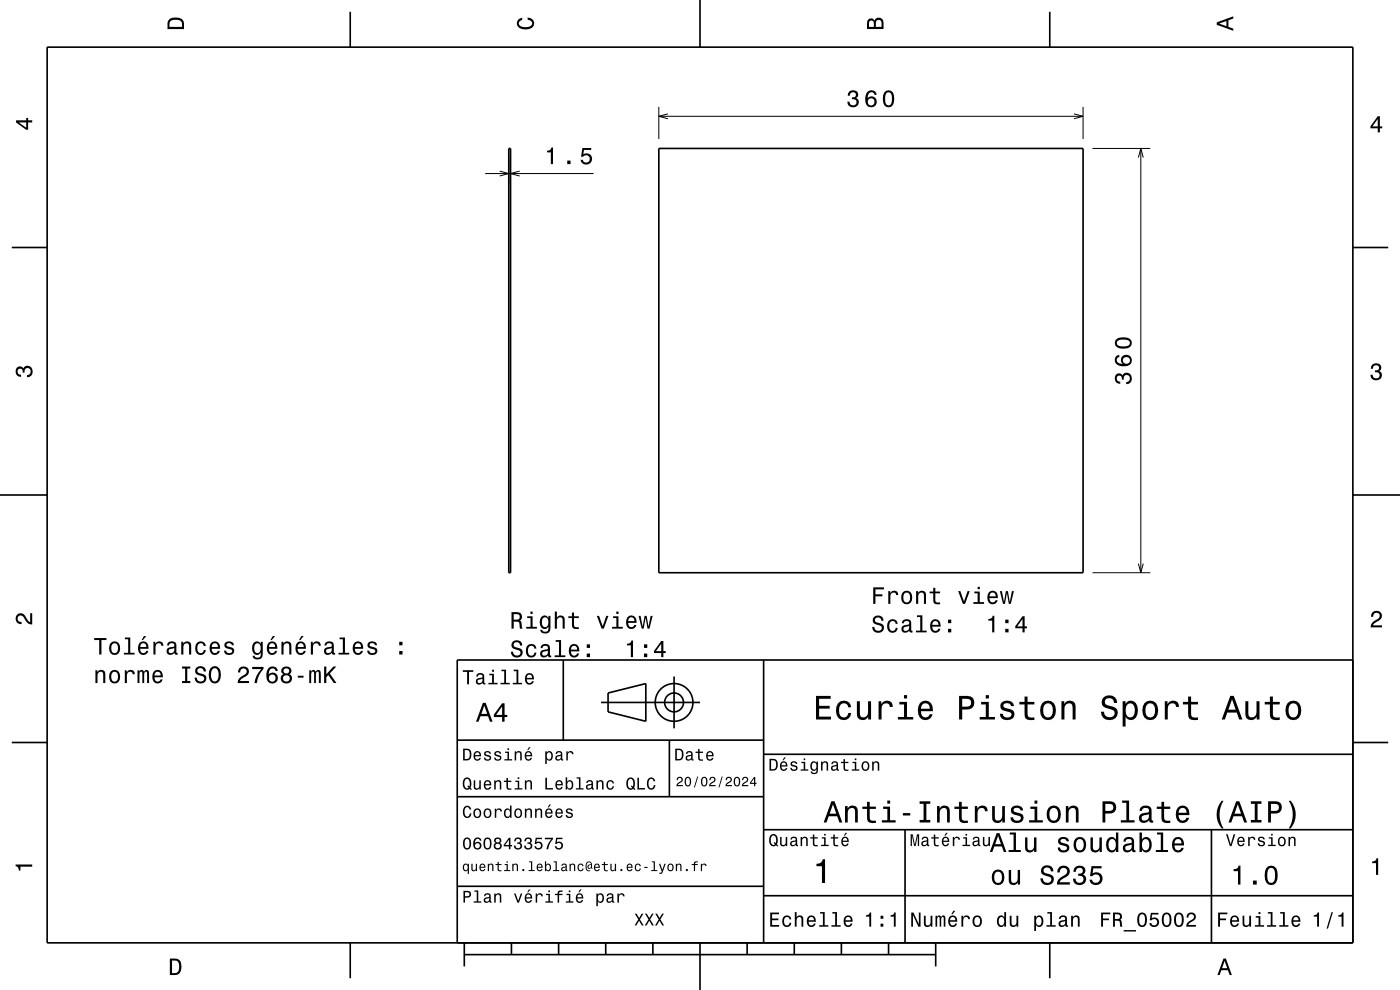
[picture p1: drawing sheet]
<svg xmlns="http://www.w3.org/2000/svg" width="297mm" height="210mm" viewBox="0 0 297 210" stroke-linecap="round" stroke-linejoin="round" font-family="sans-serif">
<g fill="none" stroke="#000" stroke-width=".21">
<path d="M102.9 36.8h23M106 36.3l1.9 .5-1.9 .5M107.9 33.5v5.3M108.3 33.5v5.3M110.2 36.3l-1.9 .5 1.9 .5M139.8 22.7v6.8M139.8 24.7h90M141.7 24.2l-1.9 .5 1.9 .5M227.8 24.2l2 .5-2 .5M229.8 22.7v6.8M231.8 31.5h12.2M241.5 33.4l.5-1.9 .5 1.9"/>
<path d="M242 31.5v90M241.5 119.6l.5 1.9 .5-1.9M231.8 121.5h12.2"/>
</g>
<g fill="none" stroke="#000" stroke-width=".35">
<path d="M10 10h277v190h-277zM74.3 2.5v7.5M148.5 0v10M222.7 2.5v7.5M107.9 31.5h.4v90h-.4zM139.8 31.5h90v90h-90zM2.5 52.5h7.5M287 52.5h7.5M0 105h10M287 105h10M119.5 140v17M162 140v60"/>
<path d="M287 140h-190v60M2.5 157.5h7.5M97 157h65M127.5 149h21M129 147l8-2v8l-8-2zM142 157v12M143 143.5v11M287 157.5h7.5M97 169h65M162 176h125M162 160h125M192 176v24"/>
<path d="M257 176v24M97 188h65M162 190h125M74.3 200v7.5M98.5 202.5h100M98.5 200v5M108.5 200v2.5M118.5 200v2.5M128.5 200v2.5M138.5 200v2.5M148.5 200v10M158.5 200v2.5"/>
<path d="M168.5 200v2.5M178.5 200v2.5M188.5 200v2.5M198.5 200v5M222.7 200v7.5"/>
<circle cx="143" cy="149" r="2"/>
<circle cx="143" cy="149" r="4"/>
</g>
<g fill="#000">
<path d="M36 4a2.18 2.18 0 0 0-.5 2.2h3.5v-1.2a1.43 1.43 0 0 0-1.7-1.3zM36.3 4.4a2.15 2.15 0 0 1 2.2 .3l.1 1h-2.6v-1z" fill-rule="evenodd"/>
<path d="M109.9 4.2l.9-.4v.4a.7 .7 0 0 0-.7 .5 .7 .7 0 0 0 .3 .8 1.7 1.7 0 0 0 2.5-.5 .9 .9 0 0 0-1-.8v-.5a1.24 1.24 0 0 1 1.4 1.1 1.24 1.24 0 0 1-1 1.4 2.22 2.22 0 0 1-2.5-.7l-.2-.5z" fill-rule="evenodd"/>
<path d="M184.2 4.2l-.3 .7v1.3h3.5v-1.3a.98 .98 0 0 0-.7-1.1 .98 .98 0 0 0-1.2 .6 .84 .84 0 0 0-1.3-.2zM184.5 4.5a.54 .54 0 0 1 .6-.1 .54 .54 0 0 1 .3 .6v.7h-1zM185.9 4.4a.62 .62 0 0 1 .8-.1 .62 .62 0 0 1 .3 .6v.8h-1.2z" fill-rule="evenodd"/>
<path d="M258.1 4.7v.6l3.5 1.2v-.4l-1-.4v-1.4l1-.4v-.4zM258.6 5l1.6-.5v1z" fill-rule="evenodd"/>
<path d="M3.4 25.5v.5l2.1 1.5h.5v-1.5h.8v-.5h-.8v-.5h-.4v.5zM4 26h1.6v1.1z" fill-rule="evenodd"/>
<path d="M116 32v.3h.9v2.5h.4v-3.5h-.3a.77 .77 0 0 1-1 .7zM120.3 34.1v.7h.7v-.7zM123.5 31.4l-.2 1.8h.4a.8 .8 0 0 1 1.2-.2 .8 .8 0 0 1-.1 1.3 .8 .8 0 0 1-1.2-.4h-.4a1.21 1.21 0 0 0 1.5 1.1 1.21 1.21 0 0 0 .8-1.7 1.21 1.21 0 0 0-1.8-.6l.2-.9h1.5v-.4z" fill-rule="evenodd"/>
<path d="M180.1 19.4l-.3 .9h.5a.62 .62 0 0 1 .3-.8 .62 .62 0 0 1 .8 .3 .62 .62 0 0 1-.2 .8h-.5v.4a.72 .72 0 0 1 1 .5 .72 .72 0 0 1-.5 .9 .72 .72 0 0 1-.9-.5l-.1-.3h-.4a1.18 1.18 0 0 0 1.5 1.2 1.18 1.18 0 0 0 .6-1.9l-.3-.1a.9 .9 0 0 0 .4-1.1 .9 .9 0 0 0-1.1-.6zM184.1 19.4a2.39 2.39 0 0 0 .2 3.3 1.16 1.16 0 0 0 1.5-.4 1.16 1.16 0 0 0-.2-1.5 1.16 1.16 0 0 0-1.6 0 1.02 1.02 0 0 1 .9-1.2 .59 .59 0 0 1 .6 .5h.5a1.11 1.11 0 0 0-.8-.9 1.11 1.11 0 0 0-1.1 .2zM184 21.6a.75 .75 0 0 1 1.5 0 .75 .75 0 0 1-1.5 0zM187.6 19.6a2.68 2.68 0 0 0 .4 3.1 1.14 1.14 0 0 0 1.6-.9 2.31 2.31 0 0 0-.6-2.5l-.5-.2-.5 .2zM188.2 19.7h.6a2.37 2.37 0 0 1 0 2.6h-.6a2.38 2.38 0 0 1 0-2.6z" fill-rule="evenodd"/>
<path d="M292.3 24.7l-1.6 2.1v.4h1.6v.9h.4v-.9h.5v-.4h-.5v-2.1zM292.3 25.2v1.6h-1.1z" fill-rule="evenodd"/>
<path d="M291.1 77.4a1.08 1.08 0 0 1 1.4-.2 1.08 1.08 0 0 1 .4 1.2l-.3 .3a1.06 1.06 0 0 1 .5 1.3 1.06 1.06 0 0 1-1.2 .7 1.1 1.1 0 0 1-1.2-1.2h.5a.71 .71 0 0 0 1 .8 .71 .71 0 0 0 .1-1.3h-.6v-.4a.61 .61 0 0 0 .8-.3 .61 .61 0 0 0-.2-.8 .61 .61 0 0 0-.9 .2l-.1 .5h-.5z" fill-rule="evenodd"/>
<path d="M3.6 78a.86 .86 0 0 1 1.4 .2 1.06 1.06 0 0 1 1.2-.6 1.06 1.06 0 0 1 .7 1.2 1.1 1.1 0 0 1-1.2 1.2v-.4a.71 .71 0 0 0 .8-1 .71 .71 0 0 0-1.3-.1v.6h-.4a.61 .61 0 0 0-.3-.8 .61 .61 0 0 0-.8 .2 .61 .61 0 0 0 .2 .8l.6 .2v.4a1.15 1.15 0 0 1-1.2-.6 1.15 1.15 0 0 1 .3-1.3z" fill-rule="evenodd"/>
<path d="M236.7 79.5a1.17 1.17 0 0 0-.1 1.2 1.17 1.17 0 0 0 1.1 .7v-.4a.62 .62 0 0 1-.8-.4 .62 .62 0 0 1 .3-.8 .62 .62 0 0 1 .8 .2v.5h.4a.72 .72 0 0 1 .4-.9 .72 .72 0 0 1 1 .5 .72 .72 0 0 1-.5 .9h-.4v.5a1.18 1.18 0 0 0 1.2-1.5 1.18 1.18 0 0 0-1.8-.6l-.2 .2a.86 .86 0 0 0-1.4-.1zM236.7 75.6a1.33 1.33 0 0 0 0 1.5 1.33 1.33 0 0 0 1.3 .6 1.63 1.63 0 0 0 2.1-1.3 1.15 1.15 0 0 0-1.6-1.1 1.15 1.15 0 0 0-.3 1.9 1.02 1.02 0 0 1-1.3-.8 .58 .58 0 0 1 .6-.7v-.4zM238.2 76.5a.75 .75 0 0 1 1.5 0 .75 .75 0 0 1-1.5 0zM237 71.9a1.13 1.13 0 0 0-.5 1.2 1.13 1.13 0 0 0 1 .8 2.28 2.28 0 0 0 2.5-.6 1.14 1.14 0 0 0-.9-1.7 2.86 2.86 0 0 0-2.1 .3zM237 72.4a2.37 2.37 0 0 1 2.6 0v.7a2.37 2.37 0 0 1-2.6 0z" fill-rule="evenodd"/>
<path d="M3.6 130.4a1.22 1.22 0 0 1 2 .7l.4 .6 .4 .3v-1.9h.4v2.4a1.8 1.8 0 0 1-1.7-1.4 .71 .71 0 0 0-.9-.5 .71 .71 0 0 0-.5 .8 .71 .71 0 0 0 .9 .5v.5a1.18 1.18 0 0 1-1.2-.7 1.18 1.18 0 0 1 .2-1.3z" fill-rule="evenodd"/>
<path d="M20 135.3v.5h1.1v3h.4v-3h1.1v-.5zM23.5 136.4a1.52 1.52 0 0 0 .8 2.5 1.48 1.48 0 0 0 1.2-1.4 1.48 1.48 0 0 0-1.2-1.5l-.5 .1zM23.8 136.7a.67 .67 0 0 1 .7-.2 .67 .67 0 0 1 .5 .5 1.11 1.11 0 0 1-.7 1.5 1.17 1.17 0 0 1-.5-1.8zM26.5 135.2v.4h.7v2.9h-.9v.3h2.2v-.3h-.9v-3.3zM30.5 134.9l-.5 .9h.3l.7-.9zM29.6 136.4a1.54 1.54 0 0 0 .8 2.5 1.06 1.06 0 0 0 1.1-.8h-.5l-.2 .3-.4 .1a.75 .75 0 0 1-.7-.9h1.8a1.17 1.17 0 0 0-.5-1.3 1.17 1.17 0 0 0-1.4 .1zM29.9 136.6a.66 .66 0 0 1 .8-.1 .66 .66 0 0 1 .4 .7h-1.4zM32.5 136.1v2.7h.5v-1.5a.66 .66 0 0 1 .4-.8 .66 .66 0 0 1 .8 .3v.2h.5a.89 .89 0 0 0-.7-.9 .89 .89 0 0 0-1 .5v-.5zM35.7 136.3l-.3 .6h.4a.55 .55 0 0 1 .7-.5 .55 .55 0 0 1 .4 .8h-.2a1 1 0 0 0-1.1 .2 1 1 0 0 0-.2 1.1 .94 .94 0 0 0 1.6 0l.1 .3 .6 .1v-.4h-.3v-.2v-1.4a1.02 1.02 0 0 0-.7-.9 1.02 1.02 0 0 0-1 .3zM35.9 137.8l1.1-.3a.77 .77 0 0 1-.2 .8 .77 .77 0 0 1-.9 .1l-.1-.3zM38.5 136.1v2.7h.4v-1.5a.63 .63 0 0 1 .5-.9 .63 .63 0 0 1 .7 .8v1.6h.5v-1.7a.89 .89 0 0 0-.7-1 .89 .89 0 0 0-1 .5v-.5zM41.7 136.4a1.53 1.53 0 0 0 .9 2.5 1.06 1.06 0 0 0 1.1-1h-.5a.67 .67 0 0 1-.6 .7 .67 .67 0 0 1-.7-.6 1.11 1.11 0 0 1 .7-1.6 .59 .59 0 0 1 .6 .6h.5a1.09 1.09 0 0 0-.8-.9 1.09 1.09 0 0 0-1.2 .3zM44.8 136.4a1.54 1.54 0 0 0 .8 2.5 1.06 1.06 0 0 0 1-.8h-.4l-.2 .3-.4 .1a.75 .75 0 0 1-.7-.9h1.8a1.17 1.17 0 0 0-.5-1.3 1.17 1.17 0 0 0-1.4 .1zM45.1 136.6a.66 .66 0 0 1 .8-.1 .66 .66 0 0 1 .3 .7h-1.3zM47.9 136.3a.75 .75 0 0 0-.3 .8 .75 .75 0 0 0 .7 .5l.9 .4a.63 .63 0 0 1-.6 .6 .63 .63 0 0 1-.6-.6h-.5a1.07 1.07 0 0 0 1.2 .9 1.07 1.07 0 0 0 .9-1.2l-.4-.3-1.1-.3a.54 .54 0 0 1 .5-.7 .54 .54 0 0 1 .6 .5h.4a1.03 1.03 0 0 0-.7-.9 1.03 1.03 0 0 0-1 .3zM53.8 136.4a1.57 1.57 0 0 0 .7 2.5l.5-.1 .3-.4a.73 .73 0 0 1-.3 1 .73 .73 0 0 1-1-.3h-.4a1.1 1.1 0 0 0 1.2 .8 1.1 1.1 0 0 0 .9-1.2v-2.6h-.4v.5l-.3-.4a.89 .89 0 0 0-1.2 .2zM54.1 136.7a.63 .63 0 0 1 .7-.2 .63 .63 0 0 1 .5 .5 1.1 1.1 0 0 1-.7 1.5 1.19 1.19 0 0 1-.5-1.8zM57.9 134.9l-.5 .9h.3l.7-.9zM56.9 136.4a1.54 1.54 0 0 0 .8 2.5 1.06 1.06 0 0 0 1.1-.8h-.5l-.2 .3-.3 .1a.75 .75 0 0 1-.7-.9h1.7a1.16 1.16 0 0 0-.5-1.3 1.16 1.16 0 0 0-1.4 .1zM57.2 136.6a.66 .66 0 0 1 .8-.1 .66 .66 0 0 1 .4 .7h-1.3zM59.7 136.1v2.7h.4v-1.5a.63 .63 0 0 1 .6-.9 .63 .63 0 0 1 .7 .8v1.6h.4v-1.7a.89 .89 0 0 0-.6-1 .89 .89 0 0 0-1.1 .5v-.5zM63.9 134.9l-.5 .9h.3l.7-.9zM63 136.4a1.54 1.54 0 0 0 .8 2.5 1.06 1.06 0 0 0 1.1-.8h-.5l-.2 .3-.4 .1a.76 .76 0 0 1-.7-.9h1.8a1.17 1.17 0 0 0-.5-1.3 1.17 1.17 0 0 0-1.4 .1zM63.3 136.6a.66 .66 0 0 1 .8-.1 .66 .66 0 0 1 .3 .7h-1.3zM65.9 136.1v2.7h.5v-1.5a.66 .66 0 0 1 .3-.8 .66 .66 0 0 1 .9 .3v.2h.5a.89 .89 0 0 0-.7-.9 .89 .89 0 0 0-1.1 .5v-.5zM69.1 136.3l-.3 .6h.4a.55 .55 0 0 1 .7-.5 .55 .55 0 0 1 .4 .8h-.2a1 1 0 0 0-1.1 .2 1 1 0 0 0-.2 1.1 .93 .93 0 0 0 1.6 0l.1 .3 .6 .1v-.4h-.3v-1.6a1.02 1.02 0 0 0-.7-.9 1.02 1.02 0 0 0-1 .3zM69.3 137.8l1.1-.3a.77 .77 0 0 1-.2 .8 .77 .77 0 0 1-.9 .1zM72 135.2v.4h.7v2.9h-.9v.3h2.3v-.3h-.9v-3.3zM75.1 136.4a1.54 1.54 0 0 0 .8 2.5 1.06 1.06 0 0 0 1.1-.8h-.4l-.3 .3-.3 .1a.75 .75 0 0 1-.7-.9h1.8a1.17 1.17 0 0 0-.5-1.3 1.17 1.17 0 0 0-1.5 .1zM75.5 136.6a.66 .66 0 0 1 .8-.1 .66 .66 0 0 1 .3 .7h-1.3zM78.2 136.3a.75 .75 0 0 0-.2 .8 .75 .75 0 0 0 .7 .5l.9 .4a.63 .63 0 0 1-.6 .6 .63 .63 0 0 1-.7-.6h-.4a1.07 1.07 0 0 0 1.2 .9 1.07 1.07 0 0 0 .9-1.2l-.4-.3-1.1-.3a.54 .54 0 0 1 .4-.7 .54 .54 0 0 1 .6 .5h.5a1.03 1.03 0 0 0-.7-.9 1.03 1.03 0 0 0-1.1 .3zM84.7 138.1v.7h.7v-.7zM84.7 136.1v.8h.7v-.8z" fill-rule="evenodd"/>
<path d="M108.5 129.8v3.5h.5v-1.4a.85 .85 0 0 1 1.2 .5l.1 .9h.6l-.3-1.4-.3-.3a.97 .97 0 0 0 .4-1.1 .97 .97 0 0 0-1-.7zM109 130.3a1.08 1.08 0 0 1 1.2 .3 .6 .6 0 0 1-.1 .6 .6 .6 0 0 1-.6 .2h-.5zM111.8 130.7v.4h.7v1.9h-.9v.3h2.3v-.3h-.9v-2.3zM112.5 129.7v.5h.5v-.5zM114.8 130.9a1.57 1.57 0 0 0 .8 2.5l.4-.1 .3-.4a.73 .73 0 0 1-.3 1 .73 .73 0 0 1-1-.3h-.4a1.1 1.1 0 0 0 1.3 .8 1.1 1.1 0 0 0 .9-1.2v-2.6h-.5v.5l-.3-.4a.89 .89 0 0 0-1.2 .2zM115.1 131.2a.63 .63 0 0 1 .7-.2 .63 .63 0 0 1 .5 .5 1.1 1.1 0 0 1-.7 1.5 1.19 1.19 0 0 1-.5-1.8zM117.7 129.7v3.6h.4v-1.5a.63 .63 0 0 1 .4-.8 .63 .63 0 0 1 .8 .4l.1 1.9h.4v-1.7a.88 .88 0 0 0-.6-1 .88 .88 0 0 0-1.1 .4v-1.3zM121.3 129.9v.8h-.7v.4h.7l.1 1.8a1.04 1.04 0 0 0 1.4 .5v-.4a.68 .68 0 0 1-1-.3v-1.6h1v-.4h-1v-.8zM126.6 130.6l1 2.7h.5l1-2.7h-.5l-.7 2.2-.8-2.2zM130.1 130.7v.4h.7v1.9h-.9v.3h2.2v-.3h-.9v-2.3zM130.7 129.7v.5h.5v-.5zM133.1 130.9a1.54 1.54 0 0 0 .8 2.5 1.05 1.05 0 0 0 1.1-.8h-.4l-.3 .3-.3 .1a.75 .75 0 0 1-.7-.9h1.7a1.16 1.16 0 0 0-.4-1.3 1.16 1.16 0 0 0-1.5 .1zM133.5 131.1a.66 .66 0 0 1 .8-.1 .66 .66 0 0 1 .3 .7h-1.3zM135.5 130.6l.6 2.7h.5l.4-2.3 .4 2.3h.4l.7-2.7h-.5l-.4 2.3-.4-2.3h-.5l-.4 2.3-.4-2.3z" fill-rule="evenodd"/>
<path d="M108.8 136.1a.97 .97 0 0 0-.3 1.1 .97 .97 0 0 0 1 .6 .77 .77 0 0 1 .9 .9 .84 .84 0 0 1-1 .3 .84 .84 0 0 1-.6-.8h-.4a1.21 1.21 0 0 0 1.5 1.3 1.21 1.21 0 0 0 .7-1.8l-.8-.3a.72 .72 0 0 1-.8-.6 .7 .7 0 0 1 .7-.6 .7 .7 0 0 1 .6 .7h.5a1.17 1.17 0 0 0-.7-1.1 1.17 1.17 0 0 0-1.3 .3zM111.9 137a1.53 1.53 0 0 0 .8 2.5 1.05 1.05 0 0 0 1.1-1.1h-.4a.67 .67 0 0 1-.7 .7 .67 .67 0 0 1-.7-.6 1.11 1.11 0 0 1 .7-1.5 .59 .59 0 0 1 .7 .6h.4a1.09 1.09 0 0 0-.8-1 1.09 1.09 0 0 0-1.1 .4zM115 136.8l-.3 .7h.4a.55 .55 0 0 1 .7-.6 .55 .55 0 0 1 .3 .8l-.2 .1a1 1 0 0 0-1 .2 1 1 0 0 0-.3 1 .94 .94 0 0 0 1.7 0l.1 .3 .5 .1v-.3l-.2-.1v-1.6a1.02 1.02 0 0 0-1.7-.6zM115.1 138.3l1.1-.3a.77 .77 0 0 1-.2 .9 .77 .77 0 0 1-.9 .1zM117.9 135.8v.3h.7v2.9h-.9v.4h2.2v-.4h-.9v-3.2zM121 137a1.54 1.54 0 0 0 .8 2.5 1.06 1.06 0 0 0 1.1-.9h-.5l-.2 .4-.4 .1a.75 .75 0 0 1-.7-.9h1.8a1.17 1.17 0 0 0-.5-1.4 1.17 1.17 0 0 0-1.4 .2zM121.3 137.2a.66 .66 0 0 1 .8-.1 .66 .66 0 0 1 .3 .7h-1.3zM124.5 138.6v.8h.7v-.8zM124.5 136.7v.7h.7v-.7z" fill-rule="evenodd"/>
<path d="M133 136.5v.4h.8v2.5h.5v-3.5h-.4a.77 .77 0 0 1-.9 .6zM136.6 138.6v.8h.7v-.8zM136.6 136.7v.7h.7v-.7zM140.3 136l-1.6 2.1v.4h1.6v.9h.4v-.9h.5v-.4h-.5v-2.1zM140.3 136.6v1.5h-1.1z" fill-rule="evenodd"/>
<path d="M185.2 124.6v3.5h.5v-1.6h1.5v-.4h-1.5v-1.1h1.8v-.4zM188.4 125.4v2.7h.5v-1.6a.66 .66 0 0 1 .3-.7 .66 .66 0 0 1 .9 .2v.2h.5a.89 .89 0 0 0-.7-.9 .89 .89 0 0 0-1.1 .5v-.4zM191.5 125.7a1.53 1.53 0 0 0 .9 2.5 1.48 1.48 0 0 0 1.1-1.5 1.48 1.48 0 0 0-1.1-1.4l-.5 .1zM191.8 126a.67 .67 0 0 1 .7-.3 .67 .67 0 0 1 .5 .6 1.11 1.11 0 0 1-.6 1.5 1.17 1.17 0 0 1-.6-1.8zM194.3 125.4v2.7h.5v-1.6a.63 .63 0 0 1 .4-.7 .63 .63 0 0 1 .8 .3v2h.4v-1.8a.89 .89 0 0 0-.6-1 .89 .89 0 0 0-1 .5v-.4zM198 124.7v.8h-.8v.4h.8v1.8a1.05 1.05 0 0 0 1.4 .5v-.4l-.9-.2-.1-.5v-1.2h1v-.4h-1v-.8zM203.3 125.4l1 2.7h.4l1-2.7h-.4l-.8 2.2-.8-2.2zM206.7 125.5v.4h.7v1.8h-.9v.4h2.3v-.4h-1v-2.2zM207.4 124.5v.5h.5v-.5zM209.8 125.7a1.54 1.54 0 0 0 .8 2.5 1.06 1.06 0 0 0 1-.9h-.4l-.2 .4-.4 .1a.76 .76 0 0 1-.7-.9h1.8a1.17 1.17 0 0 0-.5-1.4 1.17 1.17 0 0 0-1.4 .2zM210.1 125.9a.66 .66 0 0 1 .8-.1 .66 .66 0 0 1 .3 .7h-1.3zM212.1 125.4l.7 2.7h.4l.4-2.3 .4 2.3h.4l.7-2.7h-.4l-.5 2.3-.4-2.3h-.4l-.4 2.3-.5-2.3z" fill-rule="evenodd"/>
<path d="M185.4 130.8a.96 .96 0 0 0-.2 1.1 .96 .96 0 0 0 .9 .6 .77 .77 0 0 1 .9 .9 .84 .84 0 0 1-.9 .4 .84 .84 0 0 1-.6-.8h-.5a1.21 1.21 0 0 0 1.5 1.3 1.21 1.21 0 0 0 .8-1.8l-1.2-.5a.58 .58 0 0 1-.4-.8 .58 .58 0 0 1 .8-.2l.3 .2 .2 .5h.4a1.16 1.16 0 0 0-.7-1.1 1.16 1.16 0 0 0-1.3 .2zM188.5 131.7a1.53 1.53 0 0 0 .8 2.5 1.06 1.06 0 0 0 1.1-1h-.4a.67 .67 0 0 1-.6 .6 .67 .67 0 0 1-.7-.6 1.12 1.12 0 0 1 .7-1.5 .6 .6 0 0 1 .6 .6h.4a1.09 1.09 0 0 0-.7-.9 1.09 1.09 0 0 0-1.2 .3zM191.6 131.6l-.3 .6h.4a.55 .55 0 0 1 .7-.5 .55 .55 0 0 1 .4 .8h-.2a1 1 0 0 0-1.1 .2 1 1 0 0 0-.2 1.1 .93 .93 0 0 0 1.6 0l.1 .3 .6 .1v-.4h-.3v-1.6a1.02 1.02 0 0 0-.7-.9 1.02 1.02 0 0 0-1 .3zM191.8 133.1l1.1-.3a.77 .77 0 0 1-.2 .8 .77 .77 0 0 1-.9 .1l-.1-.3zM194.5 130.5v.4h.7v2.9h-.9v.3h2.3v-.3h-.9v-3.3zM197.6 131.7a1.54 1.54 0 0 0 .8 2.5 1.05 1.05 0 0 0 1.1-.8h-.4l-.3 .3-.3 .1a.75 .75 0 0 1-.7-.9h1.7a1.16 1.16 0 0 0-.4-1.3 1.16 1.16 0 0 0-1.5 .1zM198 131.9a.66 .66 0 0 1 .8-.1 .66 .66 0 0 1 .3 .7h-1.3zM201.1 133.4v.7h.7v-.7zM201.1 131.4v.8h.7v-.8z" fill-rule="evenodd"/>
<path d="M209.7 131.3v.4h.8v2.4h.4v-3.5h-.3a.77 .77 0 0 1-.9 .7zM213.3 133.4v.7h.7v-.7zM213.3 131.4v.8h.7v-.8zM216.9 130.7l-1.5 2.1v.5h1.5v.8h.5v-.8h.5v-.4h-.5v-2.2zM216.9 131.3v1.6h-1.1z" fill-rule="evenodd"/>
<path d="M291.2 129.9a1.18 1.18 0 0 1 1.9 .3 1.18 1.18 0 0 1-1 1.7l-.5 .3-.3 .5h1.9v.4h-2.4a1.8 1.8 0 0 1 1.4-1.8 .71 .71 0 0 0 .5-.8 .71 .71 0 0 0-.9-.5 .71 .71 0 0 0-.5 .8h-.4z" fill-rule="evenodd"/>
<path d="M20.2 142.2v2.7h.5v-1.6a.63 .63 0 0 1 .5-.8 .63 .63 0 0 1 .7 .7v1.7h.4v-1.8a.89 .89 0 0 0-.6-1 .89 .89 0 0 0-1 .5v-.4zM23.5 142.5a1.52 1.52 0 0 0 .8 2.5 1.48 1.48 0 0 0 1.2-1.5 1.48 1.48 0 0 0-1.2-1.4l-.5 .1zM23.8 142.8a.67 .67 0 0 1 .7-.3 .67 .67 0 0 1 .5 .6 1.11 1.11 0 0 1-.7 1.5 1.17 1.17 0 0 1-.5-1.8zM26.5 142.2v2.7h.4v-1.6a.66 .66 0 0 1 .4-.7 .66 .66 0 0 1 .8 .2v.2h.5a.89 .89 0 0 0-.7-.9 .89 .89 0 0 0-1 .5v-.4zM29.2 142.2v2.7h.4v-1.8l.2-.6h.3l.1 .3v2.1h.4v-2.1l.4-.3 .2 .1v.4v1.9h.4v-1.9a.7 .7 0 0 0-.5-.9l-.6 .4-.1-.3-.4-.1-.4 .4v-.3zM32.6 142.5a1.54 1.54 0 0 0 .8 2.5 1.06 1.06 0 0 0 1.1-.9h-.4l-.3 .4-.3 .1a.76 .76 0 0 1-.7-.9h1.7a1.17 1.17 0 0 0-.4-1.4 1.17 1.17 0 0 0-1.5 .2zM33 142.7a.66 .66 0 0 1 .8-.1 .66 .66 0 0 1 .3 .7h-1.3zM38.6 141.4v.4h.7v2.7h-.7v.4h1.8v-.4h-.7v-2.7h.7v-.4zM41.7 141.6a.97 .97 0 0 0-.3 1.1 .97 .97 0 0 0 1 .6 .77 .77 0 0 1 .9 .9 .84 .84 0 0 1-1 .3 .84 .84 0 0 1-.6-.8h-.4a1.21 1.21 0 0 0 1.5 1.3 1.21 1.21 0 0 0 .7-1.8l-.8-.3a.72 .72 0 0 1-.8-.6 .7 .7 0 0 1 .7-.6 .7 .7 0 0 1 .6 .7h.5a1.17 1.17 0 0 0-.7-1.1 1.17 1.17 0 0 0-1.3 .3zM44.6 141.8a2.52 2.52 0 0 0 .4 3.1 1.21 1.21 0 0 0 1.8-1 1.94 1.94 0 0 0-1-2.6l-.8 .1zM45.2 141.8l.4-.1a1.7 1.7 0 0 1 .3 2.8l-.3 .1a1.13 1.13 0 0 1-.8-1.5v-.6zM50.8 141.7l-.3 .9h.5a.7 .7 0 0 1 .5-.8 .7 .7 0 0 1 .8 .5 .7 .7 0 0 1-.5 .9 1.8 1.8 0 0 0-1.4 1.7h2.4v-.4h-1.9a2.19 2.19 0 0 1 1.5-1.2 1.13 1.13 0 0 0 .1-1.7 1.13 1.13 0 0 0-1.7 .1zM53.5 141.5v.4h1.9a5.2 5.2 0 0 0-1.4 3h.5a5.3 5.3 0 0 1 1.4-3v-.4zM57 141.7a2.4 2.4 0 0 0 .2 3.2 1.16 1.16 0 0 0 1.5-.3 1.16 1.16 0 0 0-.1-1.6 1.16 1.16 0 0 0-1.6 0 1.02 1.02 0 0 1 .8-1.2 .58 .58 0 0 1 .7 .5h.4a1.12 1.12 0 0 0-.7-.9 1.12 1.12 0 0 0-1.2 .3zM57 143.8a.75 .75 0 0 1 1.5 0 .75 .75 0 0 1-1.5 0zM60 141.6a.84 .84 0 0 0 .1 1.4 1.11 1.11 0 0 0-.4 1.6 1.11 1.11 0 0 0 1.6 .3 1.03 1.03 0 0 0 .7-.9 1.03 1.03 0 0 0-.6-1 .89 .89 0 0 0 .4-1.1 .89 .89 0 0 0-1-.5zM60 143.9a.71 .71 0 0 1 1.4 0 .71 .71 0 0 1-1.4 0zM60.1 142.3a.6 .6 0 0 1 1.2 0 .6 .6 0 0 1-1.2 0zM63.2 143.3v.4h1.2v-.4zM65.6 142.2v2.7h.4v-1.8l.2-.6h.3l.1 .3v2.1h.4v-2.1l.4-.3 .2 .1v.4v1.9h.5v-1.9a.7 .7 0 0 0-.6-.9l-.5 .4-.2-.3-.3-.1-.5 .4v-.3zM68.8 141.4v3.5h.4v-1.3l.4-.4 1.2 1.7h.6l-1.4-2 1.3-1.5h-.6l-1.5 1.6v-1.6z" fill-rule="evenodd"/>
<path d="M98.2 158.8v2.5h.9a1.37 1.37 0 0 0 .7-2.2 1.56 1.56 0 0 0-1.6-.3zM98.6 159.1a.98 .98 0 0 1 1.1 .7 .98 .98 0 0 1-.6 1.2h-.5zM100.7 159.6a1.04 1.04 0 0 0-.2 1.2 1.04 1.04 0 0 0 1 .5l.5-.5h-.3l-.4 .3a.54 .54 0 0 1-.5-.7h1.3a.83 .83 0 0 0-.4-.9 .83 .83 0 0 0-1 .1zM100.9 159.7l.2-.1a.47 .47 0 0 1 .5 .1 .47 .47 0 0 1 .1 .5h-.9zM102.9 159.5l-.2 .1a.69 .69 0 0 0 .9 .9l.2 .1a.43 .43 0 0 1-.4 .5 .43 .43 0 0 1-.4-.4h-.3a.74 .74 0 0 0 .9 .7 .74 .74 0 0 0 .5-1l-1-.4a.38 .38 0 0 1 .3-.5 .38 .38 0 0 1 .4 .4h.3a.78 .78 0 0 0-1.2-.4zM105.1 159.5l-.2 .1a.69 .69 0 0 0 .9 .9l.2 .1a.43 .43 0 0 1-.4 .5 .43 .43 0 0 1-.5-.4h-.3a.74 .74 0 0 0 .9 .7 .74 .74 0 0 0 .5-1l-.9-.4a.38 .38 0 0 1 .3-.5 .38 .38 0 0 1 .4 .4h.3a.77 .77 0 0 0-1.2-.4zM107.2 159.4v.3h.5v1.3h-.7v.3h1.6v-.3h-.6v-1.6zM107.7 158.7v.4h.3v-.4zM109.2 159.4v1.9h.3v-1.1a.45 .45 0 0 1 .4-.6 .45 .45 0 0 1 .5 .5v1.2h.3v-1.3a.63 .63 0 0 0-.5-.7 .63 .63 0 0 0-.7 .4v-.3zM112.2 158.5l-.4 .6h.3l.5-.6zM111.5 159.6a1.04 1.04 0 0 0-.2 1.2 1.04 1.04 0 0 0 1.1 .5l.5-.5h-.3l-.5 .3a.54 .54 0 0 1-.5-.7h1.3a.83 .83 0 0 0-.4-.9 .83 .83 0 0 0-1 .1zM111.8 159.7l.1-.1a.48 .48 0 0 1 .5 .1 .48 .48 0 0 1 .2 .5h-1zM115.7 159.4v2.7h.3v-1.1a.66 .66 0 0 0 .7 .4 .66 .66 0 0 0 .5-.6 .91 .91 0 0 0 0-1.1 .91 .91 0 0 0-1-.3l-.2 .3v-.3zM116.1 159.8a.45 .45 0 0 1 .5-.2 .45 .45 0 0 1 .3 .4 .65 .65 0 0 1 .1 .8 .65 .65 0 0 1-.7 .2 .98 .98 0 0 1-.2-1.2zM118.1 159.5l-.2 .4h.3a.39 .39 0 0 1 .4-.3 .39 .39 0 0 1 .3 .5h-.1a.65 .65 0 0 0-1 .4 .65 .65 0 0 0 .6 .9l.6-.3 .1 .2h.4v-.2l-.2-.1v-1.1a.72 .72 0 0 0-.5-.6 .72 .72 0 0 0-.7 .2zM118.2 160.6l.8-.3a.55 .55 0 0 1-.2 .7 .55 .55 0 0 1-.6 0zM120.1 159.4v1.9h.4v-1.1a.47 .47 0 0 1 .2-.6 .47 .47 0 0 1 .6 .2v.2h.4a.64 .64 0 0 0-.5-.7 .64 .64 0 0 0-.8 .4v-.3z" fill-rule="evenodd"/>
<path d="M98.2 142.2v.3h.9v2.7h.4v-2.7h.9v-.3zM101.3 143l-.3 .5h.4a.47 .47 0 0 1 .5-.4 .47 .47 0 0 1 .4 .6l-.2 .1a.84 .84 0 0 0-1 .2 .84 .84 0 0 0 0 1.1 .9 .9 0 0 0 1.3-.2l.1 .2 .5 .1v-.3l-.3-.1v-1.3a.87 .87 0 0 0-1.4-.5zM101.4 144.3l.9-.3a.66 .66 0 0 1-.1 .7 .66 .66 0 0 1-.8 .1zM103.8 142.9v.3h.6v1.6h-.8v.4h2v-.4h-.8v-1.9zM104.4 142.1v.4h.4v-.4zM106.4 142.1v.3h.6v2.4h-.8v.4h1.9v-.4h-.7v-2.7zM109 142.1v.3h.6v2.4h-.8v.4h1.9v-.4h-.7v-2.7zM111.6 143.1a1.32 1.32 0 0 0 .7 2.1 .9 .9 0 0 0 .9-.7h-.3l-.2 .3-.4 .1a.65 .65 0 0 1-.6-.8h1.6a1 1 0 0 0-.4-1.2 1 1 0 0 0-1.3 .2zM111.9 143.3a.57 .57 0 0 1 .7-.1 .57 .57 0 0 1 .3 .6h-1.2z" fill-rule="evenodd"/>
<path d="M102.4 149.1l-1.4 4h.5l.4-1.2h1.6l.4 1.2h.6l-1.5-4zM102.7 149.7l.7 1.7h-1.3zM106.5 149.2l-1.7 2.4v.5h1.7v1h.5v-1h.6v-.5h-.6v-2.4zM106.5 149.9v1.7h-1.3z" fill-rule="evenodd"/>
<path d="M143.2 158.8v2.5h.9a1.37 1.37 0 0 0 .7-2.2 1.56 1.56 0 0 0-1.6-.3zM143.6 159.1a.98 .98 0 0 1 1.1 .7 .98 .98 0 0 1-.6 1.2h-.5zM145.7 159.5l-.2 .4h.3a.39 .39 0 0 1 .5-.3 .39 .39 0 0 1 .3 .5h-.2a.65 .65 0 0 0-.9 .4 .65 .65 0 0 0 .5 .9l.7-.3v.2h.4v-.2l-.1-.1-.1-1.1a.73 .73 0 0 0-.4-.6 .73 .73 0 0 0-.8 .2zM145.8 160.6l.8-.3a.55 .55 0 0 1-.1 .7 .55 .55 0 0 1-.7 0zM148.1 158.9v.5h-.5v.3h.5v1.3a.75 .75 0 0 0 1 .4v-.3a.48 .48 0 0 1-.7-.3v-1.1h.7v-.3h-.7v-.5zM150 159.6a1.04 1.04 0 0 0-.2 1.2 1.04 1.04 0 0 0 1.1 .5l.5-.5h-.4l-.4 .3a.54 .54 0 0 1-.5-.7h1.3a.83 .83 0 0 0-.4-.9 .83 .83 0 0 0-1 .1zM150.3 159.7l.1-.1a.48 .48 0 0 1 .5 .1 .48 .48 0 0 1 .2 .5h-1z" fill-rule="evenodd"/>
<path d="M173.1 147.6v5h3.2v-.6h-2.5v-1.7h2.2v-.6h-2.2v-1.5h2.4v-.6zM177.8 149.2a2.59 2.59 0 0 0 .5 3.4 1.58 1.58 0 0 0 2.3-1.4h-.6a.95 .95 0 0 1-.9 1 .95 .95 0 0 1-1-.9 1.59 1.59 0 0 1 .9-2.1 .85 .85 0 0 1 .9 .8h.7a1.56 1.56 0 0 0-1.1-1.3 1.56 1.56 0 0 0-1.7 .5zM181.8 148.8v2.5a1.27 1.27 0 0 0 .9 1.4 1.27 1.27 0 0 0 1.5-.7v.6h.6v-3.8h-.6v2.2a.92 .92 0 0 1-.6 1.1 .92 .92 0 0 1-1.2-.4v-2.9zM186.4 148.8v3.8h.6v-2.2a.95 .95 0 0 1 .5-1.1 .95 .95 0 0 1 1.2 .3l.1 .4h.6a1.28 1.28 0 0 0-1-1.4 1.28 1.28 0 0 0-1.4 .8v-.6zM190.8 148.9v.5h1v2.7h-1.3v.5h3.2v-.5h-1.3v-3.2zM191.8 147.4v.8h.6v-.8zM195.1 149.2a2.62 2.62 0 0 0 .5 3.4 1.57 1.57 0 0 0 2.2-1.1h-.6l-.3 .5-.5 .2a1.08 1.08 0 0 1-1-1.3h2.5a1.66 1.66 0 0 0-.7-2 1.66 1.66 0 0 0-2.1 .3zM195.6 149.5a.94 .94 0 0 1 1.2-.2 .94 .94 0 0 1 .5 1h-1.9zM203.5 147.6v5h.6v-2.1h.8a1.47 1.47 0 0 0 1.8-1.2 1.47 1.47 0 0 0-1.5-1.7zM204.1 148.2a1.6 1.6 0 0 1 1.8 .5 .86 .86 0 0 1 0 .9 .86 .86 0 0 1-.9 .3h-.9zM208.1 148.9v.5h1v2.7h-1.3v.5h3.3v-.5h-1.3v-3.2zM209.1 147.4v.8h.7v-.8zM212.6 148.9a1.08 1.08 0 0 0-.3 1.2 1.08 1.08 0 0 0 1 .7l1.1 .4a.57 .57 0 0 1 .2 .6 .57 .57 0 0 1-.5 .4 .96 .96 0 0 1-1.4-.8h-.6a1.6 1.6 0 0 0 1.3 1.4 1.6 1.6 0 0 0 1.7-.8 1.13 1.13 0 0 0-1-1.6l-1.1-.3-.2-.4a.87 .87 0 0 1 .9-.5 .87 .87 0 0 1 .8 .6h.6a1.41 1.41 0 0 0-2.1-1.1zM217.4 147.8v1.1h-1.1v.5h1.1v2.6l.2 .4 .4 .3h1.4v-.5a.97 .97 0 0 1-1.4-.5v-2.3h1.4v-.5h-1.4v-1.1zM221.1 149.2a2.56 2.56 0 0 0 .5 3.4 1.72 1.72 0 0 0 1.8-.2 1.72 1.72 0 0 0 .6-1.7 1.7 1.7 0 0 0-.9-1.9 1.7 1.7 0 0 0-2 .4zM221.6 149.6a.96 .96 0 0 1 1-.4 .96 .96 0 0 1 .7 .8 1.59 1.59 0 0 1-1 2.2 1.19 1.19 0 0 1-1-1.5zM225.2 148.8v3.8h.6v-2.2a.97 .97 0 0 1 .5-1.1 .97 .97 0 0 1 1.1 .2l.1 .7v2.4h.7v-2.5a1.27 1.27 0 0 0-.9-1.4 1.27 1.27 0 0 0-1.5 .6v-.5zM234.1 147.9a1.38 1.38 0 0 0-.3 1.5 1.38 1.38 0 0 0 1.3 .9 1.25 1.25 0 0 1 1.4 .9 1.15 1.15 0 0 1-1.3 .9 1.15 1.15 0 0 1-1-1.1h-.7a1.8 1.8 0 0 0 1.7 1.8 1.8 1.8 0 0 0 1.9-1.6 1.46 1.46 0 0 0-1.5-1.4l-.6-.2a.83 .83 0 0 1-.5-1.1 .83 .83 0 0 1 1.2-.3l.5 .5 .1 .4h.7a1.67 1.67 0 0 0-1-1.6 1.67 1.67 0 0 0-1.9 .4zM238.2 148.8v5.3h.6v-2.1a1.32 1.32 0 0 0 1.4 .7 1.32 1.32 0 0 0 1.1-1.1 2.43 2.43 0 0 0-.8-2.8 1.21 1.21 0 0 0-1.7 .5v-.5zM239.1 149.6a.9 .9 0 0 1 .9-.4 .9 .9 0 0 1 .7 .8 1.61 1.61 0 0 1-.9 2.2 1.18 1.18 0 0 1-1-1.5zM242.8 149.2a2.56 2.56 0 0 0 .5 3.4 1.72 1.72 0 0 0 1.8-.2 1.72 1.72 0 0 0 .6-1.7 1.7 1.7 0 0 0-.9-1.9 1.7 1.7 0 0 0-2 .4zM243.3 149.6a.96 .96 0 0 1 1-.4 .96 .96 0 0 1 .7 .8 1.59 1.59 0 0 1-1 2.2 1.19 1.19 0 0 1-1-1.5zM247.1 148.8v3.8h.6v-2.2a.95 .95 0 0 1 .5-1.1 .95 .95 0 0 1 1.2 .3l.1 .4h.6a1.28 1.28 0 0 0-1-1.4 1.28 1.28 0 0 0-1.4 .8v-.6zM252 147.8v1.1h-1v.5h1l.1 2.6 .2 .4 .4 .3h1.4v-.5a.97 .97 0 0 1-1.4-.5v-2.3h1.4v-.5h-1.4v-1.1zM261 147.6l-1.8 5h.6l.6-1.4h2l.5 1.4h.7l-1.9-5zM261.4 148.3l.7 2.2h-1.5zM264.2 148.8v2.5a1.27 1.27 0 0 0 .9 1.4 1.27 1.27 0 0 0 1.5-.7v.6h.6v-3.8h-.6v2.2a.92 .92 0 0 1-.6 1.1 .92 .92 0 0 1-1.1-.4l-.1-2.9zM269.4 147.8v1.1h-1.1v.5h1.1v2.6l.2 .4 .4 .3 .7 .1 .8-.1v-.5a.97 .97 0 0 1-1.4-.5l-.1-2.3h1.5v-.5h-1.5v-1.1zM273.1 149.2a2.56 2.56 0 0 0 .6 3.4 1.72 1.72 0 0 0 1.8-.2 1.72 1.72 0 0 0 .6-1.7 1.7 1.7 0 0 0-.9-1.9 1.7 1.7 0 0 0-2.1 .4zM273.6 149.6a.96 .96 0 0 1 1-.4 .96 .96 0 0 1 .7 .8 1.59 1.59 0 0 1-.9 2.2 1.19 1.19 0 0 1-1.1-1.5z" fill-rule="evenodd"/>
<path d="M98.4 178a1.44 1.44 0 0 0 .7 2.2 1.45 1.45 0 0 0 .6-2.2 .79 .79 0 0 0-1.3 0zM98.8 178h.5a1.69 1.69 0 0 1 0 1.9h-.5a1.71 1.71 0 0 1 0-1.9zM100.8 177.8a1.72 1.72 0 0 0 .1 2.3 .83 .83 0 0 0 1.1-.2 .83 .83 0 0 0-.1-1.1 .83 .83 0 0 0-1.2 0 .74 .74 0 0 1 .6-.9l.3 .1 .2 .3h.3a.8 .8 0 0 0-.5-.6 .8 .8 0 0 0-.8 .1zM100.7 179.4a.55 .55 0 0 1 1.1 0 .55 .55 0 0 1-1.1 0zM102.8 178a1.44 1.44 0 0 0 .6 2.2 1.45 1.45 0 0 0 .7-2.2 .79 .79 0 0 0-1.3 0zM103.2 178h.5a1.71 1.71 0 0 1 0 1.9h-.5a1.69 1.69 0 0 1 0-1.9zM105 177.8l-.1 .2a.57 .57 0 0 0 .2 .8 .78 .78 0 0 0-.1 1.2 .78 .78 0 0 0 1.2 0 .78 .78 0 0 0-.2-1.2 .68 .68 0 0 0 .2-1 .68 .68 0 0 0-.9-.1zM105.1 179.5a.51 .51 0 0 1 1 0 .51 .51 0 0 1-1 0zM105.2 178.3a.42 .42 0 0 1 .8 0 .42 .42 0 0 1-.8 0zM108 177.7l-1.1 1.5v.3h1.1v.7h.3v-.7h.3v-.3h-.3v-1.5zM108 178.1v1.1h-.8zM109.3 177.8l-.2 .7h.3a.44 .44 0 0 1 .2-.6 .44 .44 0 0 1 .6 .2 .44 .44 0 0 1-.1 .6h-.4v.3a.52 .52 0 0 1 .7 .3 .52 .52 0 0 1-.4 .7 .52 .52 0 0 1-.6-.4v-.2h-.4a.84 .84 0 0 0 1.1 .8 .84 .84 0 0 0 .4-1.3l-.1-.1a.72 .72 0 0 0 0-1.1 .72 .72 0 0 0-1.1 .1zM111.5 177.8l-.3 .7h.4a.44 .44 0 0 1 .2-.6 .44 .44 0 0 1 .6 .2 .44 .44 0 0 1-.2 .6h-.3v.3a.52 .52 0 0 1 .6 .3 .52 .52 0 0 1-.3 .7 .52 .52 0 0 1-.6-.4l-.1-.2h-.3a.84 .84 0 0 0 1.1 .8 .84 .84 0 0 0 .4-1.3l-.2-.1a.72 .72 0 0 0 0-1.1 .72 .72 0 0 0-1 .1zM113.6 177.7l-.2 1.3h.3a.57 .57 0 0 1 .9-.1 .57 .57 0 0 1 0 .9 .57 .57 0 0 1-.9-.3h-.3a.86 .86 0 0 0 1 .7 .86 .86 0 0 0 .6-1.1 .86 .86 0 0 0-1.2-.4l.1-.7h1.1v-.3zM115.6 177.7v.3h1.4a3.7 3.7 0 0 0-1.1 2.2h.4a3.8 3.8 0 0 1 1-2.2v-.3zM118 177.7l-.2 1.3h.3a.57 .57 0 0 1 .8-.1 .57 .57 0 0 1 0 .9 .57 .57 0 0 1-.9-.3h-.3a.86 .86 0 0 0 1.1 .8 .86 .86 0 0 0 .6-1.2 .86 .86 0 0 0-1.3-.4l.1-.7h1.1v-.3z" fill-rule="evenodd"/>
<path d="M98.4 165.2a1.45 1.45 0 0 0 .7 2.3l.5-.2 .3 .3 .2-.2-.3-.3a1.53 1.53 0 0 0-.5-2.2l-.6 .1zM98.8 165.3l.3-.1a1.2 1.2 0 0 1 .5 1.6l-.3-.2-.2 .2 .3 .3-.3 .1a1.21 1.21 0 0 1-.3-1.9zM100.5 165.5v1.3a.63 .63 0 0 0 .4 .7 .63 .63 0 0 0 .8-.3v.3h.3v-2h-.3v1.2a.46 .46 0 0 1-.3 .5 .46 .46 0 0 1-.6-.2v-1.5zM102.8 165.7a1.04 1.04 0 0 0-.1 1.2 1.04 1.04 0 0 0 1 .6l.5-.6h-.3l-.5 .4a.54 .54 0 0 1-.4-.7h1.2a.83 .83 0 0 0-.3-1 .83 .83 0 0 0-1.1 .1zM103.1 165.9l.1-.1a.47 .47 0 0 1 .5 .1 .47 .47 0 0 1 .2 .4h-.9zM104.8 165.5v2h.4v-1.1a.45 .45 0 0 1 .3-.7 .45 .45 0 0 1 .5 .6v1.2h.3v-1.3a.63 .63 0 0 0-.4-.7 .63 .63 0 0 0-.8 .3v-.3zM107.4 165v.6h-.5v.3h.5l.1 1.3a.75 .75 0 0 0 1 .3v-.3l-.7-.1v-.3v-.9h.7v-.3h-.7v-.6zM109.3 165.6v.3h.5v1.3h-.6v.3h1.6v-.3h-.6v-1.6zM109.8 164.9v.3h.4v-.3zM111.4 165.5v2h.3v-1.1a.45 .45 0 0 1 .3-.7 .45 .45 0 0 1 .5 .6v1.2h.4v-1.3a.63 .63 0 0 0-.5-.7 .63 .63 0 0 0-.7 .3v-.3zM115.7 165v2.5h1.6v-.3h-1.3v-2.2zM118 165.7a1.04 1.04 0 0 0-.2 1.2 1.04 1.04 0 0 0 1.1 .6l.5-.6h-.3l-.5 .4a.54 .54 0 0 1-.5-.7h1.3a.83 .83 0 0 0-.3-1 .83 .83 0 0 0-1.1 .1zM118.3 165.9l.1-.1a.47 .47 0 0 1 .5 .1 .47 .47 0 0 1 .2 .4h-1zM120 164.9v2.6h.3v-.3a.66 .66 0 0 0 .7 .3 .66 .66 0 0 0 .6-.6 .9 .9 0 0 0 0-1 .9 .9 0 0 0-1-.3l-.3 .2v-.9zM120.5 165.9a.45 .45 0 0 1 .4-.1 .45 .45 0 0 1 .4 .4v.3a.6 .6 0 0 1-.5 .8 .85 .85 0 0 1-.3-1.4zM122.3 164.9v.2h.5v2.1h-.6v.3h1.6v-.3h-.7v-2.3zM124.6 165.6l-.2 .5h.3a.39 .39 0 0 1 .4-.4 .39 .39 0 0 1 .3 .6h-.1a.65 .65 0 0 0-1 .4 .65 .65 0 0 0 .6 .8l.6-.3 .1 .2 .4 .1v-.3h-.2v-1.1a.73 .73 0 0 0-.5-.6 .73 .73 0 0 0-.7 .1zM124.7 166.7l.8-.2a.55 .55 0 0 1-.2 .6 .55 .55 0 0 1-.6 .1zM126.5 165.5v2h.3v-1.1a.45 .45 0 0 1 .4-.7 .45 .45 0 0 1 .5 .6v1.2h.3v-1.3a.63 .63 0 0 0-.4-.7 .63 .63 0 0 0-.8 .3v-.3zM128.9 165.7a1.04 1.04 0 0 0-.2 1.2 1.04 1.04 0 0 0 1.1 .6l.4-.4v-.3h-.3l-.3 .4a.73 .73 0 0 1-.6-.7 .73 .73 0 0 1 .7-.7l.2 .4h.3a.78 .78 0 0 0-.5-.7 .78 .78 0 0 0-.8 .2zM133.1 165.2a1.45 1.45 0 0 0 .7 2.3l.5-.2 .3 .3 .2-.2-.3-.3a1.54 1.54 0 0 0-.5-2.2l-.6 .1zM133.5 165.3l.3-.1a1.19 1.19 0 0 1 .5 1.6l-.3-.2-.2 .2 .3 .3-.3 .1a1.21 1.21 0 0 1-.3-1.9zM135.2 165v2.5h1.6v-.3h-1.2v-2.2zM137.5 165.2a1.45 1.45 0 0 0 .7 2.3 .94 .94 0 0 0 .8-1h-.3a.58 .58 0 0 1-.8 .7 1.3 1.3 0 0 1 .3-2l.3 .1 .2 .4h.3a.85 .85 0 0 0-.6-.8 .85 .85 0 0 0-.9 .3z" fill-rule="evenodd"/>
<path d="M98.4 171.2a1.45 1.45 0 0 0 .7 2.3 .94 .94 0 0 0 .9-1h-.3a.59 .59 0 0 1-.8 .7 1.31 1.31 0 0 1 .2-2l.3 .1 .2 .4h.4a.85 .85 0 0 0-.6-.8 .85 .85 0 0 0-1 .3zM100.6 171.7a1.04 1.04 0 0 0-.1 1.3 1.04 1.04 0 0 0 1.1 .5 1.04 1.04 0 0 0 .5-1.3 1.04 1.04 0 0 0-1.2-.7zM100.9 171.9a.48 .48 0 0 1 .5-.1 .48 .48 0 0 1 .3 .4 .66 .66 0 0 1 0 .7 .66 .66 0 0 1-.7 .3 .98 .98 0 0 1-.1-1.3zM102.8 171.7a1.04 1.04 0 0 0-.2 1.3 1.04 1.04 0 0 0 1.2 .5 1.04 1.04 0 0 0 .5-1.3 1.04 1.04 0 0 0-1.2-.7zM103 171.9a.48 .48 0 0 1 .5-.1 .48 .48 0 0 1 .4 .4 .66 .66 0 0 1 0 .7 .66 .66 0 0 1-.7 .3 .97 .97 0 0 1-.2-1.3zM105 171.5v2h.3v-1.1a.47 .47 0 0 1 .2-.6 .47 .47 0 0 1 .6 .2l.1 .1h.3a.64 .64 0 0 0-.5-.6 .64 .64 0 0 0-.7 .4v-.4zM107.1 171.7a1.06 1.06 0 0 0-.2 1.2 1.06 1.06 0 0 0 .9 .6l.4-.3v.3h.3v-2.6h-.3v.9a.63 .63 0 0 0-1.1-.1zM107.4 171.9a.44 .44 0 0 1 .4-.1 .44 .44 0 0 1 .4 .4 .65 .65 0 0 1 0 .7 .65 .65 0 0 1-.7 .3l-.2-.4zM109.3 171.7a1.04 1.04 0 0 0-.1 1.3 1.04 1.04 0 0 0 1.1 .5 1.04 1.04 0 0 0 .5-1.3 1.04 1.04 0 0 0-1.2-.7zM109.5 171.9a.48 .48 0 0 1 .6-.1 .48 .48 0 0 1 .3 .4 .66 .66 0 0 1 0 .7 .66 .66 0 0 1-.7 .3 .98 .98 0 0 1-.2-1.3zM111.4 171.5v2h.3v-1.1a.45 .45 0 0 1 .3-.7 .45 .45 0 0 1 .5 .6v1.2h.4v-1.3a.63 .63 0 0 0-.5-.7 .63 .63 0 0 0-.7 .3v-.3zM113.5 171.5v2h.3v-1.1a.45 .45 0 0 1 .3-.6 .45 .45 0 0 1 .6 .2v1.5h.3v-1.3a.63 .63 0 0 0-.4-.7 .63 .63 0 0 0-.8 .3v-.3zM116.5 170.7l-.3 .6h.2l.5-.6zM115.9 171.7a1.04 1.04 0 0 0-.2 1.2 1.04 1.04 0 0 0 1 .6l.5-.6h-.3l-.4 .4a.54 .54 0 0 1-.5-.7h1.2a.83 .83 0 0 0-.3-1 .83 .83 0 0 0-1 .1zM116.1 171.9l.2-.1a.47 .47 0 0 1 .4 .1 .47 .47 0 0 1 .2 .4h-.9zM118 171.7a1.04 1.04 0 0 0-.2 1.2 1.04 1.04 0 0 0 1.1 .6l.5-.6h-.3l-.5 .4a.53 .53 0 0 1-.5-.7h1.3a.83 .83 0 0 0-.3-1 .83 .83 0 0 0-1.1 .1zM118.3 171.9l.1-.1a.47 .47 0 0 1 .5 .1 .47 .47 0 0 1 .2 .4h-1zM120.2 171.6l-.1 .2a.69 .69 0 0 0 .8 .9l.3 .1a.43 .43 0 0 1-.4 .5 .43 .43 0 0 1-.5-.4h-.3a.74 .74 0 0 0 .9 .7 .74 .74 0 0 0 .5-1.1l-1-.3a.38 .38 0 0 1 .3-.5 .38 .38 0 0 1 .5 .3h.3a.77 .77 0 0 0-1.3-.4z" fill-rule="evenodd"/>
<path d="M143.7 164.9l-.2 .6h.3a.4 .4 0 0 1 .3-.5 .4 .4 0 0 1 .5 .3 .4 .4 0 0 1-.3 .5l-.2 .1a.93 .93 0 0 0-.6 .9h1.4v-.3h-1.1l.5-.4a.67 .67 0 0 0 .5-1 .67 .67 0 0 0-1.1-.2zM145.4 165a1.16 1.16 0 0 0 .5 1.8 1.16 1.16 0 0 0 .5-1.8 .63 .63 0 0 0-1 0zM145.7 165.1l.2-.1a.98 .98 0 0 1 0 1.6l-.2-.1-.2-.3v-.7zM147.9 164.7l-.7 2.3h.2l.7-2.3zM148.9 165a1.15 1.15 0 0 0 .5 1.8 1.16 1.16 0 0 0 .5-1.8 .63 .63 0 0 0-1 0zM149.2 165.1l.2-.1a.98 .98 0 0 1 0 1.6l-.2-.1-.2-.3v-.7zM150.7 164.9l-.2 .6h.2a.4 .4 0 0 1 .3-.5 .4 .4 0 0 1 .5 .3 .4 .4 0 0 1-.3 .5l-.1 .1a.95 .95 0 0 0-.7 .9h1.4v-.3h-1.1l.5-.4a.67 .67 0 0 0 .5-1 .67 .67 0 0 0-1-.2zM153.1 164.7l-.7 2.3h.2l.7-2.3zM154.1 164.9l-.2 .6h.3a.4 .4 0 0 1 .3-.5 .4 .4 0 0 1 .5 .3 .4 .4 0 0 1-.3 .5l-.2 .1a.93 .93 0 0 0-.6 .9h1.4v-.3h-1.1l.5-.4a.67 .67 0 0 0 .5-1 .67 .67 0 0 0-1.1-.2zM155.8 165a1.15 1.15 0 0 0 .5 1.8 1.16 1.16 0 0 0 .5-1.8 .63 .63 0 0 0-1 0zM156.1 165.1l.2-.1a.98 .98 0 0 1 0 1.6l-.2-.1-.2-.3v-.7zM157.6 164.9l-.2 .6h.3a.4 .4 0 0 1 .3-.5 .4 .4 0 0 1 .5 .3 .4 .4 0 0 1-.3 .5l-.2 .1a.94 .94 0 0 0-.6 .9h1.3v-.3h-1l.4-.4a.67 .67 0 0 0 .6-1 .67 .67 0 0 0-1.1-.2zM160 164.8l-.9 1.2v.3h.9v.5h.2v-.5h.3v-.3h-.3v-1.2zM160 165.2v.8h-.7z" fill-rule="evenodd"/>
<path d="M163.2 161v2.5h.9a1.37 1.37 0 0 0 .7-2.2 1.58 1.58 0 0 0-1.6-.3zM163.6 161.3a.98 .98 0 0 1 1.1 .7 .98 .98 0 0 1-.6 1.2h-.5zM166.4 160.7l-.4 .6h.2l.5-.6zM165.7 161.7a1.04 1.04 0 0 0-.2 1.2 1.04 1.04 0 0 0 1 .6l.5-.6h-.3l-.4 .4a.54 .54 0 0 1-.5-.7h1.3a.83 .83 0 0 0-.4-1 .83 .83 0 0 0-1 .1zM165.9 161.9l.2-.1a.48 .48 0 0 1 .5 .1 .48 .48 0 0 1 .1 .4h-.9zM167.9 161.6l-.2 .2a.68 .68 0 0 0 .9 .9l.2 .1a.43 .43 0 0 1-.4 .5 .43 .43 0 0 1-.4-.4h-.3a.74 .74 0 0 0 .9 .7 .74 .74 0 0 0 .5-1.1l-1-.3a.38 .38 0 0 1 .3-.5 .38 .38 0 0 1 .4 .4l.3-.1a.78 .78 0 0 0-1.2-.4zM170 161.6v.3h.5v1.3h-.7v.3h1.7v-.3h-.7v-1.6zM170.5 160.9v.3h.3v-.3zM172.1 161.7a1.06 1.06 0 0 0-.2 1.2 1.06 1.06 0 0 0 .9 .6l.4-.3a.52 .52 0 0 1-.2 .7 .52 .52 0 0 1-.7-.3h-.3a.78 .78 0 0 0 .9 .6 .78 .78 0 0 0 .6-.8v-1.9h-.3v.4l-.2-.3a.64 .64 0 0 0-.9 .1zM172.4 161.9a.45 .45 0 0 1 .4-.1 .45 .45 0 0 1 .4 .4 .65 .65 0 0 1 0 .7 .65 .65 0 0 1-.7 .3l-.2-.4zM174.2 161.5v2h.3v-1.1a.45 .45 0 0 1 .3-.6 .45 .45 0 0 1 .5 .2l.1 1.5h.3v-1.3a.63 .63 0 0 0-.5-.7 .63 .63 0 0 0-.7 .3v-.3zM176.6 161.6l-.2 .5h.3a.39 .39 0 0 1 .4-.4 .39 .39 0 0 1 .3 .6h-.1a.65 .65 0 0 0-1 .4 .65 .65 0 0 0 .6 .8l.6-.3 .1 .2 .4 .1-.2-.4v-1a.73 .73 0 0 0-1.2-.5zM176.7 162.7l.8-.2a.55 .55 0 0 1-.2 .6 .55 .55 0 0 1-.6 .1zM178.9 161v.6h-.5v.3h.5l.1 1.3a.75 .75 0 0 0 1 .3v-.3a.48 .48 0 0 1-.7-.2v-1.1h.7v-.3h-.7v-.6zM180.8 161.6v.3h.5v1.3h-.6v.3h1.6v-.3h-.6v-1.6zM181.3 160.9v.3h.4v-.3zM183 161.7a1.04 1.04 0 0 0-.2 1.3 1.04 1.04 0 0 0 1.2 .5 1.04 1.04 0 0 0 .4-1.3 1.04 1.04 0 0 0-1.2-.7zM183.2 161.9a.48 .48 0 0 1 .5-.1 .48 .48 0 0 1 .4 .4 .66 .66 0 0 1 0 .7 .66 .66 0 0 1-.7 .3 .98 .98 0 0 1-.2-1.3zM185 161.5v2h.3v-1.1a.45 .45 0 0 1 .3-.6 .45 .45 0 0 1 .6 .2v1.5h.3v-1.3a.63 .63 0 0 0-.4-.7 .63 .63 0 0 0-.8 .3v-.3z" fill-rule="evenodd"/>
<path d="M163.4 177.2a1.45 1.45 0 0 0 .7 2.3l.5-.2 .3 .3 .2-.2-.3-.3a1.53 1.53 0 0 0-.5-2.2l-.6 .1zM163.8 177.3l.3-.1a1.21 1.21 0 0 1 .5 1.7l-.3-.3-.2 .2 .3 .3a.45 .45 0 0 1-.7-.1 1.62 1.62 0 0 1 .1-1.7zM165.5 177.5v1.3a.63 .63 0 0 0 .4 .7 .63 .63 0 0 0 .8-.3v.3h.3v-2h-.3v1.2a.46 .46 0 0 1-.3 .5 .46 .46 0 0 1-.6-.2v-1.5zM167.9 177.6l-.2 .5h.3a.39 .39 0 0 1 .5-.4 .39 .39 0 0 1 .2 .6h-.1a.65 .65 0 0 0-.9 .4 .65 .65 0 0 0 .5 .8l.6-.3 .1 .2 .4 .1v-.3h-.2v-1.1a.73 .73 0 0 0-1.2-.5zM168 178.7l.8-.2a.55 .55 0 0 1-.2 .6 .55 .55 0 0 1-.6 .1zM169.8 177.5v2h.4v-1.1a.45 .45 0 0 1 .2-.6 .45 .45 0 0 1 .6 .2v1.5h.3v-1.3a.63 .63 0 0 0-.4-.7 .63 .63 0 0 0-.8 .3v-.3zM172.4 177v.6h-.5v.3h.5l.1 1.3a.75 .75 0 0 0 1 .3v-.3a.49 .49 0 0 1-.7-.2v-1.1h.7v-.3h-.7v-.6zM174.3 177.6v.3h.5v1.3h-.6v.3h1.6v-.3h-.6v-1.6zM174.8 176.9v.3h.4v-.3zM176.8 177v.6h-.6v.3h.6v1.3a.74 .74 0 0 0 1 .3v-.3a.49 .49 0 0 1-.7-.2v-1.1h.7v-.3h-.7v-.6zM179.4 176.7l-.4 .6h.2l.5-.6zM178.7 177.7a1.04 1.04 0 0 0-.2 1.2 1.04 1.04 0 0 0 1 .6l.5-.6h-.3l-.4 .4a.54 .54 0 0 1-.5-.7h1.3a.83 .83 0 0 0-.4-1 .83 .83 0 0 0-1 .1zM178.9 177.9l.2-.1a.48 .48 0 0 1 .5 .1 .48 .48 0 0 1 .1 .4h-.9z" fill-rule="evenodd"/>
<path d="M176.4 170l-1.7 4.5h.6l.5-1.4h1.8l.5 1.4h.6l-1.7-4.5zM176.7 170.6l.7 2h-1.4zM179.3 171v3.5h.5v-2a.82 .82 0 0 1 .5-1 .82 .82 0 0 1 1.1 .4v2.6h.6v-2.3a1.14 1.14 0 0 0-.8-1.3 1.14 1.14 0 0 0-1.4 .6v-.5zM183.9 170.1v1h-.9v.5h.9l.1 2.3 .2 .4 .3 .2 1.3 .1v-.5a.87 .87 0 0 1-1.3-.5v-2h1.3v-.5h-1.3v-1zM187.4 171.1v.5h.8v2.4h-1.1v.5h2.9v-.5h-1.2v-2.9zM188.2 169.8v.7h.6v-.7zM191.5 172.5v.5h1.6v-.5zM195.1 170v.5h.8v3.4h-.8v.6h2.3v-.6h-.9v-3.4h.9v-.5zM198.8 171v3.5h.6v-2a.82 .82 0 0 1 .5-1 .82 .82 0 0 1 1 .4v2.6h.6v-2.3a1.14 1.14 0 0 0-.8-1.3 1.14 1.14 0 0 0-1.4 .6v-.5zM203.5 170.1v1h-1v.5h1v2.3l.2 .4 .3 .2 1.3 .1v-.5a.88 .88 0 0 1-1.3-.5v-2h1.3v-.5h-1.3v-1zM206.8 171v3.5h.6v-2a.85 .85 0 0 1 .4-1 .85 .85 0 0 1 1.1 .3l.1 .3h.5a1.15 1.15 0 0 0-.9-1.2 1.15 1.15 0 0 0-1.3 .7v-.6zM210.5 171v2.3a1.14 1.14 0 0 0 .8 1.2 1.14 1.14 0 0 0 1.3-.6v.6h.6v-3.5h-.6v2a.83 .83 0 0 1-.5 1 .83 .83 0 0 1-1-.4l-.1-2.6zM214.8 171.2a.97 .97 0 0 0-.3 1 .97 .97 0 0 0 .9 .7l1 .3a.51 .51 0 0 1 .1 .5 .51 .51 0 0 1-.4 .3 .86 .86 0 0 1-1.2-.6h-.5a1.41 1.41 0 0 0 1.3 1.2 1.41 1.41 0 0 0 1.4-1.2 1.01 1.01 0 0 0-1-1l-1-.2-.1-.3a.78 .78 0 0 1 .8-.5 .78 .78 0 0 1 .7 .5h.5a1.26 1.26 0 0 0-1.8-1zM218.6 171.1v.5h.9v2.4h-1.2v.5h2.9v-.5h-1.2v-2.9zM219.5 169.8v.7h.6v-.7zM222.4 171.4a1.96 1.96 0 0 0 1.1 3.2 1.95 1.95 0 0 0 1.6-1.6 1.95 1.95 0 0 0-.9-2l-.7-.1-.6 .1zM222.9 171.7a.86 .86 0 0 1 .9-.3 .86 .86 0 0 1 .6 .7 1.43 1.43 0 0 1-.9 2 1.51 1.51 0 0 1-.6-2.4zM226.1 171v3.5h.6v-2a.82 .82 0 0 1 .5-1 .82 .82 0 0 1 1 .4v2.6h.6v-2.3a1.14 1.14 0 0 0-.8-1.3 1.14 1.14 0 0 0-1.3 .6v-.5zM233.9 170v4.5h.6v-1.9a1.96 1.96 0 0 0 2.2-.7 1.3 1.3 0 0 0-1.3-1.9zM234.5 170.5a1.45 1.45 0 0 1 1.6 .4 .78 .78 0 0 1-.1 .9 .78 .78 0 0 1-.8 .2h-.7zM238.1 169.8v.5h.9v3.7h-1.2v.5h2.9v-.5h-1.2v-4.2zM242.1 171.2l-.3 .3v.5h.5a.71 .71 0 0 1 .8-.7 .71 .71 0 0 1 .5 1l-.2 .1a1.46 1.46 0 0 0-1.8 1.2 .93 .93 0 0 0 1.1 1l.6-.2 .5-.4 .1 .4 .7 .1v-.5h-.3v-2.1a1.31 1.31 0 0 0-2.2-.7zM242.3 173.1l1.4-.4a.99 .99 0 0 1-.2 1.1 .99 .99 0 0 1-1.2 .1l-.1-.4zM246.4 170.1v1h-1v.5h1v2.3l.2 .4 .4 .2 .6 .1h.7v-.5a.87 .87 0 0 1-1.3-.5v-2h1.3v-.5h-1.3v-1zM249.8 171.4a1.98 1.98 0 0 0 1.1 3.2 1.36 1.36 0 0 0 1.4-1.1h-.6l-.3 .4-.5 .2a.97 .97 0 0 1-.9-1.2h2.3a1.5 1.5 0 0 0-.6-1.8 1.5 1.5 0 0 0-1.9 .3zM250.3 171.6a.85 .85 0 0 1 1-.1 .85 .85 0 0 1 .4 .9h-1.7zM259.2 169.9a4.6 4.6 0 0 0 0 5.8h.4a5.5 5.5 0 0 1 0-5.8zM262.3 170l-1.7 4.5h.6l.5-1.4h1.8l.5 1.4h.6l-1.7-4.5zM262.6 170.6l.7 2h-1.4zM265.4 170v.5h.8v3.4h-.8v.6h2.2v-.6h-.8v-3.4h.8v-.5zM269 170v4.5h.6v-1.9a1.96 1.96 0 0 0 2.2-.7 1.3 1.3 0 0 0-1.2-1.9zM269.6 170.5a1.44 1.44 0 0 1 1.7 .4 .78 .78 0 0 1-.1 .9 .78 .78 0 0 1-.8 .2h-.8zM273.4 169.9a5.6 5.6 0 0 1 0 5.8h.4a4.6 4.6 0 0 0 0-5.8z" fill-rule="evenodd"/>
<path d="M193.2 177v2.5h.3v-2.3l.4 2.3h.3l.5-2.3v2.3h.3v-2.5h-.5l-.4 2.2-.5-2.2zM195.7 177.6l-.2 .5h.3a.39 .39 0 0 1 .5-.4 .39 .39 0 0 1 .3 .6h-.2a.65 .65 0 0 0-.9 .4 .65 .65 0 0 0 .5 .8l.7-.3v.2l.4 .1v-.3h-.1l-.1-1.1a.73 .73 0 0 0-1.2-.5zM195.8 178.7l.8-.2a.55 .55 0 0 1-.1 .6 .55 .55 0 0 1-.7 .1zM198.1 177v.6h-.5v.3h.5v1.3a.74 .74 0 0 0 1 .3v-.3a.49 .49 0 0 1-.7-.2v-1.1h.7v-.3h-.7v-.6zM200.7 176.7l-.4 .6h.3l.5-.6zM200 177.7a1.04 1.04 0 0 0-.2 1.2 1.04 1.04 0 0 0 1.1 .6l.5-.6h-.4l-.4 .4a.54 .54 0 0 1-.5-.7h1.3a.83 .83 0 0 0-.4-1 .83 .83 0 0 0-1 .1zM200.3 177.9l.1-.1a.48 .48 0 0 1 .5 .1 .48 .48 0 0 1 .2 .4h-1zM202.1 177.5v2h.3v-1.1a.47 .47 0 0 1 .3-.6 .47 .47 0 0 1 .6 .2v.1h.3a.64 .64 0 0 0-.4-.6 .64 .64 0 0 0-.8 .4v-.4zM204.3 177.6v.3h.5v1.3h-.6v.3h1.6v-.3h-.6v-1.6zM204.8 176.9v.3h.4v-.3zM206.6 177.6l-.2 .5h.3a.39 .39 0 0 1 .4-.4 .39 .39 0 0 1 .3 .6h-.1a.65 .65 0 0 0-1 .4 .65 .65 0 0 0 .6 .8l.6-.3 .1 .2 .4 .1v-.3h-.2v-1.1a.72 .72 0 0 0-.5-.6 .72 .72 0 0 0-.7 .1zM206.7 178.7l.8-.2a.55 .55 0 0 1-.2 .6 .55 .55 0 0 1-.6 .1zM208.5 177.5v1.3a.63 .63 0 0 0 .5 .7 .63 .63 0 0 0 .7-.3v.3h.3v-2h-.3v1.2a.46 .46 0 0 1-.3 .5 .46 .46 0 0 1-.6-.2v-1.5z" fill-rule="evenodd"/>
<path d="M260.1 177l.8 2.5h.4l.8-2.5h-.4l-.6 2.1-.7-2.1zM262.7 177.7a1.04 1.04 0 0 0-.2 1.2 1.04 1.04 0 0 0 1 .6l.5-.6h-.3l-.4 .4a.54 .54 0 0 1-.5-.7h1.3a.83 .83 0 0 0-.4-1 .83 .83 0 0 0-1 .1zM262.9 177.9l.2-.1a.48 .48 0 0 1 .5 .1 .48 .48 0 0 1 .1 .4h-.9zM264.8 177.5v2h.3v-1.1a.47 .47 0 0 1 .3-.6 .47 .47 0 0 1 .6 .2v.1h.3a.64 .64 0 0 0-.5-.6 .64 .64 0 0 0-.7 .4v-.4zM267 177.6l-.1 .2a.69 .69 0 0 0 .9 .9l.2 .1a.43 .43 0 0 1-.4 .5 .43 .43 0 0 1-.5-.4h-.3a.74 .74 0 0 0 .9 .7 .74 .74 0 0 0 .5-1.1l-.9-.3a.38 .38 0 0 1 .3-.5 .38 .38 0 0 1 .4 .4l.3-.1a.78 .78 0 0 0-1.3-.4zM269.2 177.6v.3h.5v1.3h-.7v.3h1.6v-.3h-.6v-1.6zM269.7 176.9v.3h.3v-.3zM271.3 177.7a1.04 1.04 0 0 0-.1 1.3 1.04 1.04 0 0 0 1.1 .5 1.04 1.04 0 0 0 .5-1.3 1.04 1.04 0 0 0-1.2-.7zM271.5 177.9a.48 .48 0 0 1 .6-.1 .48 .48 0 0 1 .3 .4 .67 .67 0 0 1 0 .7 .67 .67 0 0 1-.7 .3 .98 .98 0 0 1-.2-1.3zM273.3 177.5v2h.4v-1.1a.45 .45 0 0 1 .3-.7 .45 .45 0 0 1 .5 .6v1.2h.4v-1.3a.63 .63 0 0 0-.5-.7 .63 .63 0 0 0-.7 .3v-.3z" fill-rule="evenodd"/>
<path d="M3.3 183.4h3.5v.4h-2.5v.9h-.3a.77 .77 0 0 0-.7-1z" fill-rule="evenodd"/>
<path d="M98.3 189v2.5h.4v-1.1a.96 .96 0 0 0 1.2-.7 .67 .67 0 0 0-.7-.7zM98.7 189.3h.4a.43 .43 0 0 1 .5 .4 .43 .43 0 0 1-.5 .4h-.4zM100.6 188.9v.3h.5v2h-.6v.3h1.6v-.3h-.6v-2.3zM102.9 189.6l-.2 .5h.3a.39 .39 0 0 1 .5-.4 .39 .39 0 0 1 .2 .6h-.1a.65 .65 0 0 0-.9 .4 .65 .65 0 0 0 .5 .8l.6-.3 .1 .2 .4 .1v-.3h-.2v-1.1a.73 .73 0 0 0-1.2-.5zM103 190.7l.8-.2a.55 .55 0 0 1-.2 .6 .55 .55 0 0 1-.6 .1zM104.8 189.5v2h.4v-1.1a.45 .45 0 0 1 .2-.6 .45 .45 0 0 1 .6 .2v1.5h.3v-1.3a.63 .63 0 0 0-.4-.7 .63 .63 0 0 0-.8 .3v-.3zM109 189.5l.8 2h.3l.7-2h-.3l-.6 1.6-.5-1.6zM112.2 188.7l-.4 .6h.3l.5-.6zM111.5 189.7a1.04 1.04 0 0 0-.2 1.2 1.04 1.04 0 0 0 1.1 .6l.5-.6h-.3l-.5 .4a.54 .54 0 0 1-.5-.7h1.3a.83 .83 0 0 0-.4-1 .83 .83 0 0 0-1 .1zM111.8 189.9l.1-.1a.48 .48 0 0 1 .5 .1 .48 .48 0 0 1 .2 .4h-1zM113.6 189.5v2h.4v-1.1a.47 .47 0 0 1 .2-.6 .47 .47 0 0 1 .6 .2v.1h.4a.64 .64 0 0 0-.5-.6 .64 .64 0 0 0-.8 .4v-.4zM115.8 189.6v.3h.5v1.3h-.6v.3h1.6v-.3h-.6v-1.6zM116.3 188.9v.3h.4v-.3zM117.7 189.6v.3h.6v1.6h.3v-1.6h.7v-.3h-.7v-.3l.7-.1v-.3a.68 .68 0 0 0-.7 0 .68 .68 0 0 0-.3 .7zM120.2 189.6v.3h.5v1.3h-.7v.3h1.6v-.3h-.6v-1.6zM120.7 188.9v.3h.3v-.3zM123 188.7l-.3 .6h.2l.5-.6zM122.4 189.7a1.04 1.04 0 0 0-.2 1.2 1.04 1.04 0 0 0 1 .6l.5-.6h-.3l-.4 .4a.54 .54 0 0 1-.5-.7h1.2a.83 .83 0 0 0-.3-1 .83 .83 0 0 0-1 .1zM122.6 189.9l.2-.1a.48 .48 0 0 1 .5 .1 .48 .48 0 0 1 .1 .4h-.9zM126.5 189.5v2.7h.3v-1a.66 .66 0 0 0 .7 .3 .66 .66 0 0 0 .6-.6 .91 .91 0 0 0 0-1 .91 .91 0 0 0-1-.3l-.3 .2v-.3zM127 189.9a.45 .45 0 0 1 .5-.1 .45 .45 0 0 1 .3 .4v.3a.6 .6 0 0 1-.5 .8 .85 .85 0 0 1-.3-1.4zM128.9 189.6l-.2 .5h.3a.39 .39 0 0 1 .5-.4 .39 .39 0 0 1 .3 .6h-.2a.65 .65 0 0 0-.9 .4 .65 .65 0 0 0 .5 .8l.6-.3 .1 .2 .4 .1v-.3h-.2v-1.1a.73 .73 0 0 0-1.2-.5zM129 190.7l.8-.2a.55 .55 0 0 1-.1 .6 .55 .55 0 0 1-.7 .1zM131 189.5v2h.3v-1.1a.47 .47 0 0 1 .3-.6 .47 .47 0 0 1 .6 .2v.1h.3a.64 .64 0 0 0-.5-.6 .64 .64 0 0 0-.7 .4v-.4z" fill-rule="evenodd"/>
<path d="M98.3 183.4a.85 .85 0 0 0-.1 .9 .85 .85 0 0 0 .7 .5l.3-.3v.9h.3v-2.2h-.3v.3l-.4-.3zM98.5 183.6l.2-.2a.56 .56 0 0 1 .5 .6 .56 .56 0 0 1-.5 .6l-.2-.3zM100 183.2v1a.51 .51 0 0 0 .4 .6 .51 .51 0 0 0 .6-.3v.3h.2v-1.6h-.3v1.1l-.4 .3-.2-.2v-1.2zM101.9 183.4a.83 .83 0 0 0-.2 .9 .83 .83 0 0 0 .9 .5l.4-.5-.8 .3-.2-.5h1v-.1a.64 .64 0 0 0-.4-.8 .64 .64 0 0 0-.7 .2zM102.1 183.5l.4-.1 .2 .5h-.7zM103.5 183.2v1.6h.2l.1-1.1 .3-.3 .3 .2v1.2h.3v-1a.51 .51 0 0 0-.4-.6 .51 .51 0 0 0-.6 .3v-.3zM105.6 182.8v.5h-.5v.2h.5v1a.6 .6 0 0 0 .8 .3v-.2l-.5-.1-.1-.3v-.7h.6v-.2h-.6v-.5zM107.1 183.3v.2h.4v1.1h-.6v.2h1.3v-.2h-.5v-1.3zM107.5 182.7v.3h.2v-.3zM108.7 183.2v1.6h.2l.1-1.1 .3-.3 .3 .2v1.2h.3v-1a.51 .51 0 0 0-.4-.6 .51 .51 0 0 0-.6 .3v-.3zM110.8 184.3v.5h.4v-.5zM112.3 182.7v.2h.4v1.7h-.6v.2h1.3v-.2h-.5v-1.9zM114 183.4a.83 .83 0 0 0-.1 .9 .83 .83 0 0 0 .8 .5l.4-.5-.8 .3-.2-.5h1v-.1a.64 .64 0 0 0-.3-.8 .64 .64 0 0 0-.8 .2zM114.2 183.5l.4-.1 .3 .5h-.8zM115.6 182.7v2.1h.3v-.3a.53 .53 0 0 0 .5 .3 .53 .53 0 0 0 .5-.4 .69 .69 0 0 0-.1-.9 .69 .69 0 0 0-.9-.2v.2v-.8zM116 183.6l.1-.2a.56 .56 0 0 1 .5 .6 .56 .56 0 0 1-.5 .6l-.2-.3zM117.5 182.7v.2h.4v1.7h-.6v.2h1.3v-.2h-.5v-1.9zM119.3 183.3l-.2 .4h.2a.32 .32 0 0 1 .4-.3 .32 .32 0 0 1 .2 .4 .61 .61 0 0 0-.7 .2 .61 .61 0 0 0 0 .7 .6 .6 0 0 0 .8-.1l.1 .1 .3 .1-.2-.2v-1a.58 .58 0 0 0-.4-.4 .58 .58 0 0 0-.5 .1zM119.4 184.2l.6-.2v.2a.34 .34 0 0 1-.4 .4 .34 .34 0 0 1-.3-.4zM120.8 183.2v1.6h.3v-1.1l.4-.3 .3 .2v1.2h.2v-1a.51 .51 0 0 0-.3-.6 .51 .51 0 0 0-.6 .3v-.3zM122.7 183.4a.83 .83 0 0 0-.1 1 .83 .83 0 0 0 .8 .4l.4-.6h-.2l-.3 .4a.58 .58 0 0 1-.5-.6 .58 .58 0 0 1 .5-.6l.2 .3h.3a.63 .63 0 0 0-.4-.5 .63 .63 0 0 0-.7 .2zM124.5 182.9a1.49 1.49 0 0 0 .1 1.9h.6v-.2a.49 .49 0 0 1-.7-.4 .96 .96 0 0 1 .4-1.3l.4 .1 .1 .3a.65 .65 0 0 0-.7 .9l.3 .1 .4-.2 .2 .2 .1-.2a1.03 1.03 0 0 0-.9-1.4zM124.9 183.7l.5-.2-.1 .5-.4 .1zM126.2 183.4a.83 .83 0 0 0-.2 .9 .83 .83 0 0 0 .8 .5l.4-.5-.7 .3-.2-.5h1v-.1a.64 .64 0 0 0-.4-.8 .64 .64 0 0 0-.7 .2zM126.4 183.5l.4-.1 .2 .5h-.7zM128.1 182.8v.5h-.4v.2h.4v1a.6 .6 0 0 0 .8 .3v-.2l-.5-.1v-.3v-.7h.5v-.2h-.5v-.5zM129.5 183.2v1a.51 .51 0 0 0 .3 .6 .51 .51 0 0 0 .7-.3v.3h.2v-1.6h-.3v1.1l-.4 .3-.2-.2-.1-1.2zM131.6 184.3v.5h.4v-.5zM133.1 183.4a.83 .83 0 0 0-.1 .9 .83 .83 0 0 0 .8 .5l.4-.5-.8 .3-.2-.5h1v-.1a.64 .64 0 0 0-.3-.8 .64 .64 0 0 0-.8 .2zM133.3 183.5l.4-.1 .2 .5h-.7zM134.8 183.4a.83 .83 0 0 0-.1 1 .83 .83 0 0 0 .9 .4l.3-.6h-.2l-.2 .4a.58 .58 0 0 1-.6-.6 .58 .58 0 0 1 .6-.6l.2 .3h.2a.63 .63 0 0 0-.4-.5 .63 .63 0 0 0-.7 .2zM136.7 183.9v.2h.7v-.2zM138.3 182.7v.2h.4v1.7h-.5v.2h1.2v-.2h-.5v-1.9zM139.8 183.2l.6 1.7-.2 .2h-.3v.3h.4l.2-.2 .7-2h-.3l-.4 1.3-.4-1.3zM141.7 183.4a.83 .83 0 0 0-.1 1 .83 .83 0 0 0 .9 .4 .79 .79 0 0 0 .4-1.1 .79 .79 0 0 0-1.2-.3zM141.9 183.6l.2-.2a.56 .56 0 0 1 .6 .6 .56 .56 0 0 1-.6 .6l-.2-.3zM143.4 183.2v1.6h.2l.1-1.1 .3-.3 .3 .2v1.2h.3v-1a.51 .51 0 0 0-.4-.6 .51 .51 0 0 0-.6 .3v-.3zM145.5 184.3v.5h.4v-.5zM146.7 183.3v.2h.5v1.3h.3v-1.3h.5v-.2h-.5v-.3l.5-.1v-.2h-.2a.46 .46 0 0 0-.6 .6zM148.7 183.2v1.6h.2l.1-1.3 .5-.1 .1 .3h.3a.51 .51 0 0 0-.4-.5 .51 .51 0 0 0-.6 .3v-.3z" fill-rule="evenodd"/>
<path d="M134.7 193.8l.7 1.2-.8 1.3h.4l.6-1 .6 1h.3l-.7-1.3 .7-1.2h-.4l-.5 .9-.6-.9zM136.8 193.8l.8 1.2-.8 1.3h.4l.5-1 .6 1h.4l-.8-1.3 .8-1.2h-.4l-.5 .9-.6-.9zM139 193.8l.7 1.2-.7 1.3h.3l.6-1 .6 1h.4l-.8-1.3 .7-1.2h-.3l-.6 .9-.5-.9z" fill-rule="evenodd"/>
<path d="M163.4 193.6v3h1.9v-.4h-1.5v-1h1.3v-.4h-1.3v-.9h1.5v-.3zM166.2 194.5a1.31 1.31 0 0 0 .7 2.2 .9 .9 0 0 0 1-1h-.4a.57 .57 0 0 1-.5 .6 .57 .57 0 0 1-.6-.5 .81 .81 0 0 1-.1-.9 .81 .81 0 0 1 .9-.4l.3 .5h.4a.94 .94 0 0 0-.7-.8 .94 .94 0 0 0-1 .3zM168.6 193.5v3.1h.4v-1.4a.54 .54 0 0 1 .3-.6 .54 .54 0 0 1 .7 .3v1.7h.4v-1.6a.76 .76 0 0 0-.5-.8 .76 .76 0 0 0-.9 .4v-1.1zM171.4 194.5a1.32 1.32 0 0 0 .7 2.2 .91 .91 0 0 0 .9-.8h-.3l-.2 .3-.4 .1a.65 .65 0 0 1-.6-.8h1.6a1 1 0 0 0-.5-1.1 1 1 0 0 0-1.2 .1zM171.7 194.7a.57 .57 0 0 1 .7-.1 .57 .57 0 0 1 .3 .6h-1.2zM174 193.5v.3h.6v2.5h-.8v.3h1.9v-.3h-.7v-2.8zM176.6 193.5v.3h.6v2.5h-.8v.3h1.9v-.3h-.7v-2.8zM179.2 194.5a1.32 1.32 0 0 0 .7 2.2 .91 .91 0 0 0 .9-.8h-.3l-.2 .3-.4 .1a.65 .65 0 0 1-.5-.8h1.5a1 1 0 0 0-.4-1.1 1 1 0 0 0-1.3 .1zM179.5 194.7a.57 .57 0 0 1 .7-.1 .57 .57 0 0 1 .3 .6h-1.1z" fill-rule="evenodd"/>
<path d="M173.2 183.2a1.1 1.1 0 0 0 1.3-.9h.5v5h-.6v-3.6h-1.2z" fill-rule="evenodd"/>
<path d="M183.7 194.1v.3h.7v2.2h.4v-3h-.3a.66 .66 0 0 1-.8 .5zM186.8 195.9v.7h.6v-.7zM186.8 194.3v.6h.6v-.6zM188.9 194.1v.3h.7v2.2h.4v-3h-.3a.66 .66 0 0 1-.8 .5z" fill-rule="evenodd"/>
<path d="M193.3 193.6v3h.4v-2.5l1.1 2.5h.5v-3h-.4v2.4l-1.1-2.4zM196 194.3v1.5a.76 .76 0 0 0 .5 .8 .76 .76 0 0 0 .9-.4v.4h.4v-2.3h-.4v1.3a.55 .55 0 0 1-.3 .7 .55 .55 0 0 1-.7-.3v-1.7zM198.5 194.3v2.3h.3v-1.6l.2-.5h.2l.1 .2v1.9h.4v-1.8l.3-.3 .2 .4v1.7h.4v-1.6a.59 .59 0 0 0-.5-.8l-.5 .3-.4-.3-.4 .3v-.2zM202.2 193.2l-.4 .7h.3l.6-.7zM201.4 194.5a1.32 1.32 0 0 0 .7 2.2 .91 .91 0 0 0 .9-.8h-.3l-.2 .3-.4 .1a.65 .65 0 0 1-.6-.8h1.6a1 1 0 0 0-.5-1.1 1 1 0 0 0-1.2 .1zM201.7 194.7a.57 .57 0 0 1 .7-.1 .57 .57 0 0 1 .3 .6h-1.2zM204 194.3v2.3h.3v-1.4a.57 .57 0 0 1 .3-.6 .57 .57 0 0 1 .8 .2v.2h.4a.77 .77 0 0 0-.6-.8 .77 .77 0 0 0-.9 .4v-.3zM206.6 194.5a1.24 1.24 0 0 0-.2 1.5 1.24 1.24 0 0 0 1.3 .6 1.34 1.34 0 0 0 .6-1.4 1.34 1.34 0 0 0-1-1zM206.9 194.7a.57 .57 0 0 1 .6-.2 .57 .57 0 0 1 .4 .5 .8 .8 0 0 1 0 .9 .8 .8 0 0 1-.9 .4 1.17 1.17 0 0 1-.1-1.6zM211.7 194.5a1.35 1.35 0 0 0 .7 2.2l.4-.2 .2-.3v.4h.4v-3.1h-.3v1.1a.77 .77 0 0 0-1.4-.1zM212 194.7a.53 .53 0 0 1 .6-.2 .53 .53 0 0 1 .4 .5 .96 .96 0 0 1-.6 1.3 1.01 1.01 0 0 1-.4-1.6zM214.2 194.3v1.5a.76 .76 0 0 0 .5 .8 .76 .76 0 0 0 1-.4v.4h.3v-2.3h-.4v1.3a.55 .55 0 0 1-.3 .7 .55 .55 0 0 1-.7-.3v-1.7zM219.4 194.3v3.2h.4v-1.3a.79 .79 0 0 0 .8 .4 .79 .79 0 0 0 .7-.7 1.13 1.13 0 0 0 0-1.2 1.13 1.13 0 0 0-1.1-.5l-.4 .4v-.3zM219.9 194.7a.53 .53 0 0 1 .6-.2 .53 .53 0 0 1 .4 .5 .78 .78 0 0 1 .1 .9 .78 .78 0 0 1-.9 .4 1.19 1.19 0 0 1-.2-1.6zM222.2 193.5v.3h.6v2.5h-.8v.3h1.9v-.3h-.7v-2.8zM224.9 194.4l-.2 .5h.3a.47 .47 0 0 1 .6-.4 .47 .47 0 0 1 .3 .6l-.2 .1a.84 .84 0 0 0-1 .2 .84 .84 0 0 0 0 1.1 .91 .91 0 0 0 1.3-.2l.1 .2 .5 .1v-.3l-.2-.1-.1-1.3a.87 .87 0 0 0-.5-.7 .87 .87 0 0 0-.9 .2zM225 195.7l1-.3a.66 .66 0 0 1-.2 .7 .66 .66 0 0 1-.8 .1zM227.2 194.3v2.3h.4v-1.4a.54 .54 0 0 1 .4-.6 .54 .54 0 0 1 .6 .3l.1 1.7h.3v-1.6a.76 .76 0 0 0-.5-.8 .76 .76 0 0 0-.9 .4v-.3z" fill-rule="evenodd"/>
<path d="M211.4 176.7l-1.4 4h.5l.4-1.1h1.6l.5 1.1h.5l-1.5-4zM211.7 177.3l.7 1.8h-1.3zM214.2 176.6v.4h.8v3.3h-1v.4h2.6v-.4h-1.1v-3.7zM217.5 177.6v2.1a1.01 1.01 0 0 0 .7 1.1 1.01 1.01 0 0 0 1.2-.5v.4h.5v-3.1h-.5v1.8a.74 .74 0 0 1-.5 .9 .74 .74 0 0 1-.9-.3v-2.4zM224.7 177.8a.86 .86 0 0 0-.2 .9 .86 .86 0 0 0 .8 .6l1 .4a.72 .72 0 0 1-.7 .7 .72 .72 0 0 1-.7-.6h-.5a1.26 1.26 0 0 0 1.2 1 1.26 1.26 0 0 0 1.3-1 .9 .9 0 0 0-1-.9l-.8-.2-.1-.3a.69 .69 0 0 1 .6-.4 .69 .69 0 0 1 .7 .5h.5a1.18 1.18 0 0 0-.8-1 1.18 1.18 0 0 0-1.3 .3zM228.1 178a1.75 1.75 0 0 0 1 2.8 1.73 1.73 0 0 0 1.4-1.4 1.73 1.73 0 0 0-.9-1.8l-.5-.1-.6 .1zM228.5 178.3a.76 .76 0 0 1 .8-.3 .76 .76 0 0 1 .5 .7 1.27 1.27 0 0 1-.7 1.7 1.34 1.34 0 0 1-.6-2.1zM231.3 177.6v2.1a1.01 1.01 0 0 0 .7 1.1 1.01 1.01 0 0 0 1.3-.5v.4h.4v-3.1h-.5v1.8a.74 .74 0 0 1-.4 .9 .74 .74 0 0 1-.9-.3l-.1-2.4zM235 178a1.8 1.8 0 0 0 .8 2.8l.6-.1 .3-.4v.4h.5v-4.1h-.5v1.5a1.02 1.02 0 0 0-1.7-.1zM235.4 178.3a.71 .71 0 0 1 .8-.3 .71 .71 0 0 1 .5 .7 1.28 1.28 0 0 1-.8 1.7 1.36 1.36 0 0 1-.5-2.1zM238.6 177.8l-.3 .7h.5a.63 .63 0 0 1 .8-.6 .63 .63 0 0 1 .4 .9l-.2 .1a1.29 1.29 0 0 0-1.6 1 .83 .83 0 0 0 .9 .9l.6-.1 .4-.4 .2 .4h.6v-.3l-.3-.1v-1.8a1.16 1.16 0 0 0-.8-1 1.16 1.16 0 0 0-1.2 .3zM238.8 179.5l1.3-.3a.88 .88 0 0 1-.2 1 .88 .88 0 0 1-1.1 .1l-.1-.4zM241.7 176.6v4.1h.5v-.4a1.06 1.06 0 0 0 1.2 .5 1.06 1.06 0 0 0 .8-.9 1.72 1.72 0 0 0-1.1-2.4l-.5 .2-.4 .4v-1.5zM242.5 178.3a.72 .72 0 0 1 .7-.3 .72 .72 0 0 1 .6 .7 1.29 1.29 0 0 1-.8 1.7 1.35 1.35 0 0 1-.5-2.1zM245.5 176.6v.4h.7v3.3h-1v.4h2.6v-.4h-1v-3.7zM249 178a1.76 1.76 0 0 0 .9 2.8 1.21 1.21 0 0 0 1.2-1h-.5l-.2 .4-.5 .2a.86 .86 0 0 1-.7-1.1h2a1.33 1.33 0 0 0-.6-1.5 1.33 1.33 0 0 0-1.6 .2zM249.4 178.2a.75 .75 0 0 1 .9-.1 .75 .75 0 0 1 .4 .8h-1.5z" fill-rule="evenodd"/>
<path d="M210.7 184.9a1.75 1.75 0 0 0 1 2.9 1.73 1.73 0 0 0 1.4-1.5 1.73 1.73 0 0 0-.8-1.7l-.6-.2-.5 .2zM211.1 185.2a.77 .77 0 0 1 .8-.3 .77 .77 0 0 1 .6 .7 1.27 1.27 0 0 1-.8 1.7 1.34 1.34 0 0 1-.6-2.1zM214 184.5v2.1a1.01 1.01 0 0 0 .7 1.1 1.01 1.01 0 0 0 1.2-.5v.4h.5v-3.1h-.5v1.8a.74 .74 0 0 1-.5 .9 .74 .74 0 0 1-.9-.3v-2.4zM221.2 183.9a1.1 1.1 0 0 0-.3 1.2 1.1 1.1 0 0 0 1 .7 .88 .88 0 0 1 1.1 1 .96 .96 0 0 1-1.1 .4 .96 .96 0 0 1-.7-.9h-.5a1.41 1.41 0 0 0 1.6 1.4 1.41 1.41 0 0 0 1.2-1.7 2.85 2.85 0 0 0-1.9-.9 .75 .75 0 0 1 .5-1.1 .75 .75 0 0 1 .8 .8h.6a1.33 1.33 0 0 0-.8-1.2 1.33 1.33 0 0 0-1.5 .3zM224.7 184l-.3 .4-.1 .7h.5a.81 .81 0 0 1 .6-1 .81 .81 0 0 1 1 .6 .81 .81 0 0 1-.6 1 2.06 2.06 0 0 0-1.6 1.9h2.8v-.5h-2.2a1.95 1.95 0 0 1 1.3-1 1.31 1.31 0 0 0 .6-2 1.31 1.31 0 0 0-2-.1zM228.1 184l-.3 .4-.1 .5h.5a.73 .73 0 0 1 .9-.9 .73 .73 0 0 1 .4 1.2l-.8 .1v.5a.82 .82 0 0 1 1.1 .4 .82 .82 0 0 1-.3 1 .82 .82 0 0 1-1.1-.2l-.2-.6h-.6a1.37 1.37 0 0 0 1.7 1.3 1.37 1.37 0 0 0 1-1.8l-.5-.4a1.03 1.03 0 0 0 .4-1.3 1.03 1.03 0 0 0-1.2-.6zM231.6 183.7l-.4 2.2h.5a.9 .9 0 0 1 1.3-.3 .9 .9 0 0 1 .1 1.4 .9 .9 0 0 1-1.4-.1v-.3h-.6a1.39 1.39 0 0 0 1.6 1.2 1.39 1.39 0 0 0 1.2-1.7 1.39 1.39 0 0 0-1.8-1l-.3 .2 .1-1.1h1.8v-.5z" fill-rule="evenodd"/>
<path d="M233.6 193.6v3h.4v-1.4h1.3v-.4h-1.3v-.9h1.5v-.3zM236.1 193.6v3h.4v-1.3l.9 .1 .3 1.2h.4l-.2-1.3-.3-.2a.83 .83 0 0 0 .4-1 .83 .83 0 0 0-.9-.5zM236.5 193.9a.94 .94 0 0 1 1.1 .3 .52 .52 0 0 1-.1 .6 .52 .52 0 0 1-.5 .1h-.5zM238.4 197.3v.3h2.6v-.3zM241.5 194a2.29 2.29 0 0 0 .3 2.6 .97 .97 0 0 0 1.5-.8 1.98 1.98 0 0 0-.6-2.1h-.9zM242 194h.6a2.03 2.03 0 0 1 0 2.2h-.6a2.05 2.05 0 0 1 0-2.2zM244.1 193.6l-.2 1.6h.4a.68 .68 0 0 1 1-.2 .68 .68 0 0 1-.1 1.1 .68 .68 0 0 1-1-.3h-.4a1.04 1.04 0 0 0 1.3 .9 1.04 1.04 0 0 0 .7-1.4 1.04 1.04 0 0 0-1.5-.5l.1-.8h1.3v-.4zM246.7 194a2.29 2.29 0 0 0 .3 2.6 .97 .97 0 0 0 1.5-.8 1.98 1.98 0 0 0-.6-2.1h-.9zM247.2 194h.6a2.05 2.05 0 0 1 0 2.2h-.6a2.03 2.03 0 0 1 0-2.2zM249.3 194a2.29 2.29 0 0 0 .3 2.6 .97 .97 0 0 0 1.5-.8 1.98 1.98 0 0 0-.6-2.1h-.9zM249.8 194h.6a2.03 2.03 0 0 1 0 2.2h-.6a2.05 2.05 0 0 1 0-2.2zM252 193.8l-.3 .8h.4a.6 .6 0 0 1 .4-.7 .6 .6 0 0 1 .8 .5 .6 .6 0 0 1-.4 .7l-.3 .1a1.4 1.4 0 0 0-1 1.4h2.1v-.4h-1.6l.7-.7a1 1 0 0 0 .8-1.4 1 1 0 0 0-1.6-.3z" fill-rule="evenodd"/>
<path d="M258.4 193.6v3h.4v-1.4h1.3v-.4h-1.3v-.9h1.6v-.3zM261.2 194.5a1.32 1.32 0 0 0 .7 2.2 .91 .91 0 0 0 .9-.8h-.4l-.1 .3-.4 .1a.65 .65 0 0 1-.6-.8h1.6a1 1 0 0 0-.5-1.2 1 1 0 0 0-1.2 .2zM261.5 194.7a.57 .57 0 0 1 .7-.1 .57 .57 0 0 1 .3 .6h-1.2zM263.6 194.3v1.5a.76 .76 0 0 0 .5 .8 .76 .76 0 0 0 .9-.4v.4h.4v-2.3h-.4v1.3a.55 .55 0 0 1-.3 .7 .55 .55 0 0 1-.7-.3v-1.7zM266.4 194.3v.4h.6v1.6h-.8v.3h2v-.3h-.8v-2zM267 193.5v.4h.4v-.4zM269 193.5v.3h.6v2.5h-.8v.3h1.9v-.3h-.7v-2.8zM271.6 193.5v.3h.6v2.5h-.8v.3h1.9v-.3h-.7v-2.8zM274.2 194.5a1.32 1.32 0 0 0 .7 2.2 .91 .91 0 0 0 .9-.8h-.3l-.2 .3-.4 .1a.65 .65 0 0 1-.5-.8h1.5a1 1 0 0 0-.4-1.1 1 1 0 0 0-1.3 .1zM274.5 194.7a.57 .57 0 0 1 .7-.1 .57 .57 0 0 1 .3 .6h-1.1z" fill-rule="evenodd"/>
<path d="M261.7 184.4v.4h.9v2.8h.6v-4h-.4a.88 .88 0 0 1-1.1 .8zM265.8 186.8v.8h.8v-.8zM268.6 184.1a3.5 3.5 0 0 0 0 3.1 1.29 1.29 0 0 0 1.4 .5 1.29 1.29 0 0 0 1-1.1 2.64 2.64 0 0 0-.7-2.9l-.6-.1-.6 .1zM269.3 184.2h.8a2.72 2.72 0 0 1 0 3h-.8a2.7 2.7 0 0 1 0-3z" fill-rule="evenodd"/>
<path d="M278.7 194.1v.3h.7v2.2h.4v-3h-.3a.66 .66 0 0 1-.8 .5zM282.5 193.5l-1.1 3.5h.3l1.1-3.5zM283.9 194.1v.3h.7v2.2h.4v-3h-.3a.66 .66 0 0 1-.8 .5z" fill-rule="evenodd"/>
<path d="M291.1 182.7a.77 .77 0 0 0 .9-.6h.4v3.5h-.5v-2.5h-.8z" fill-rule="evenodd"/>
<path d="M36 203.3v3.5h1.2a1.42 1.42 0 0 0 1.3-1.7 1.38 1.38 0 0 0-1.3-1.8zM36.5 203.8h1a1.89 1.89 0 0 1 0 2.5l-1 .1z" fill-rule="evenodd"/>
<path d="M259.5 203.3l-1.2 3.5h.4l.4-1h1.4l.4 1h.4l-1.2-3.5zM259.8 203.8l.5 1.6h-1z" fill-rule="evenodd"/>
</g>
</svg>
